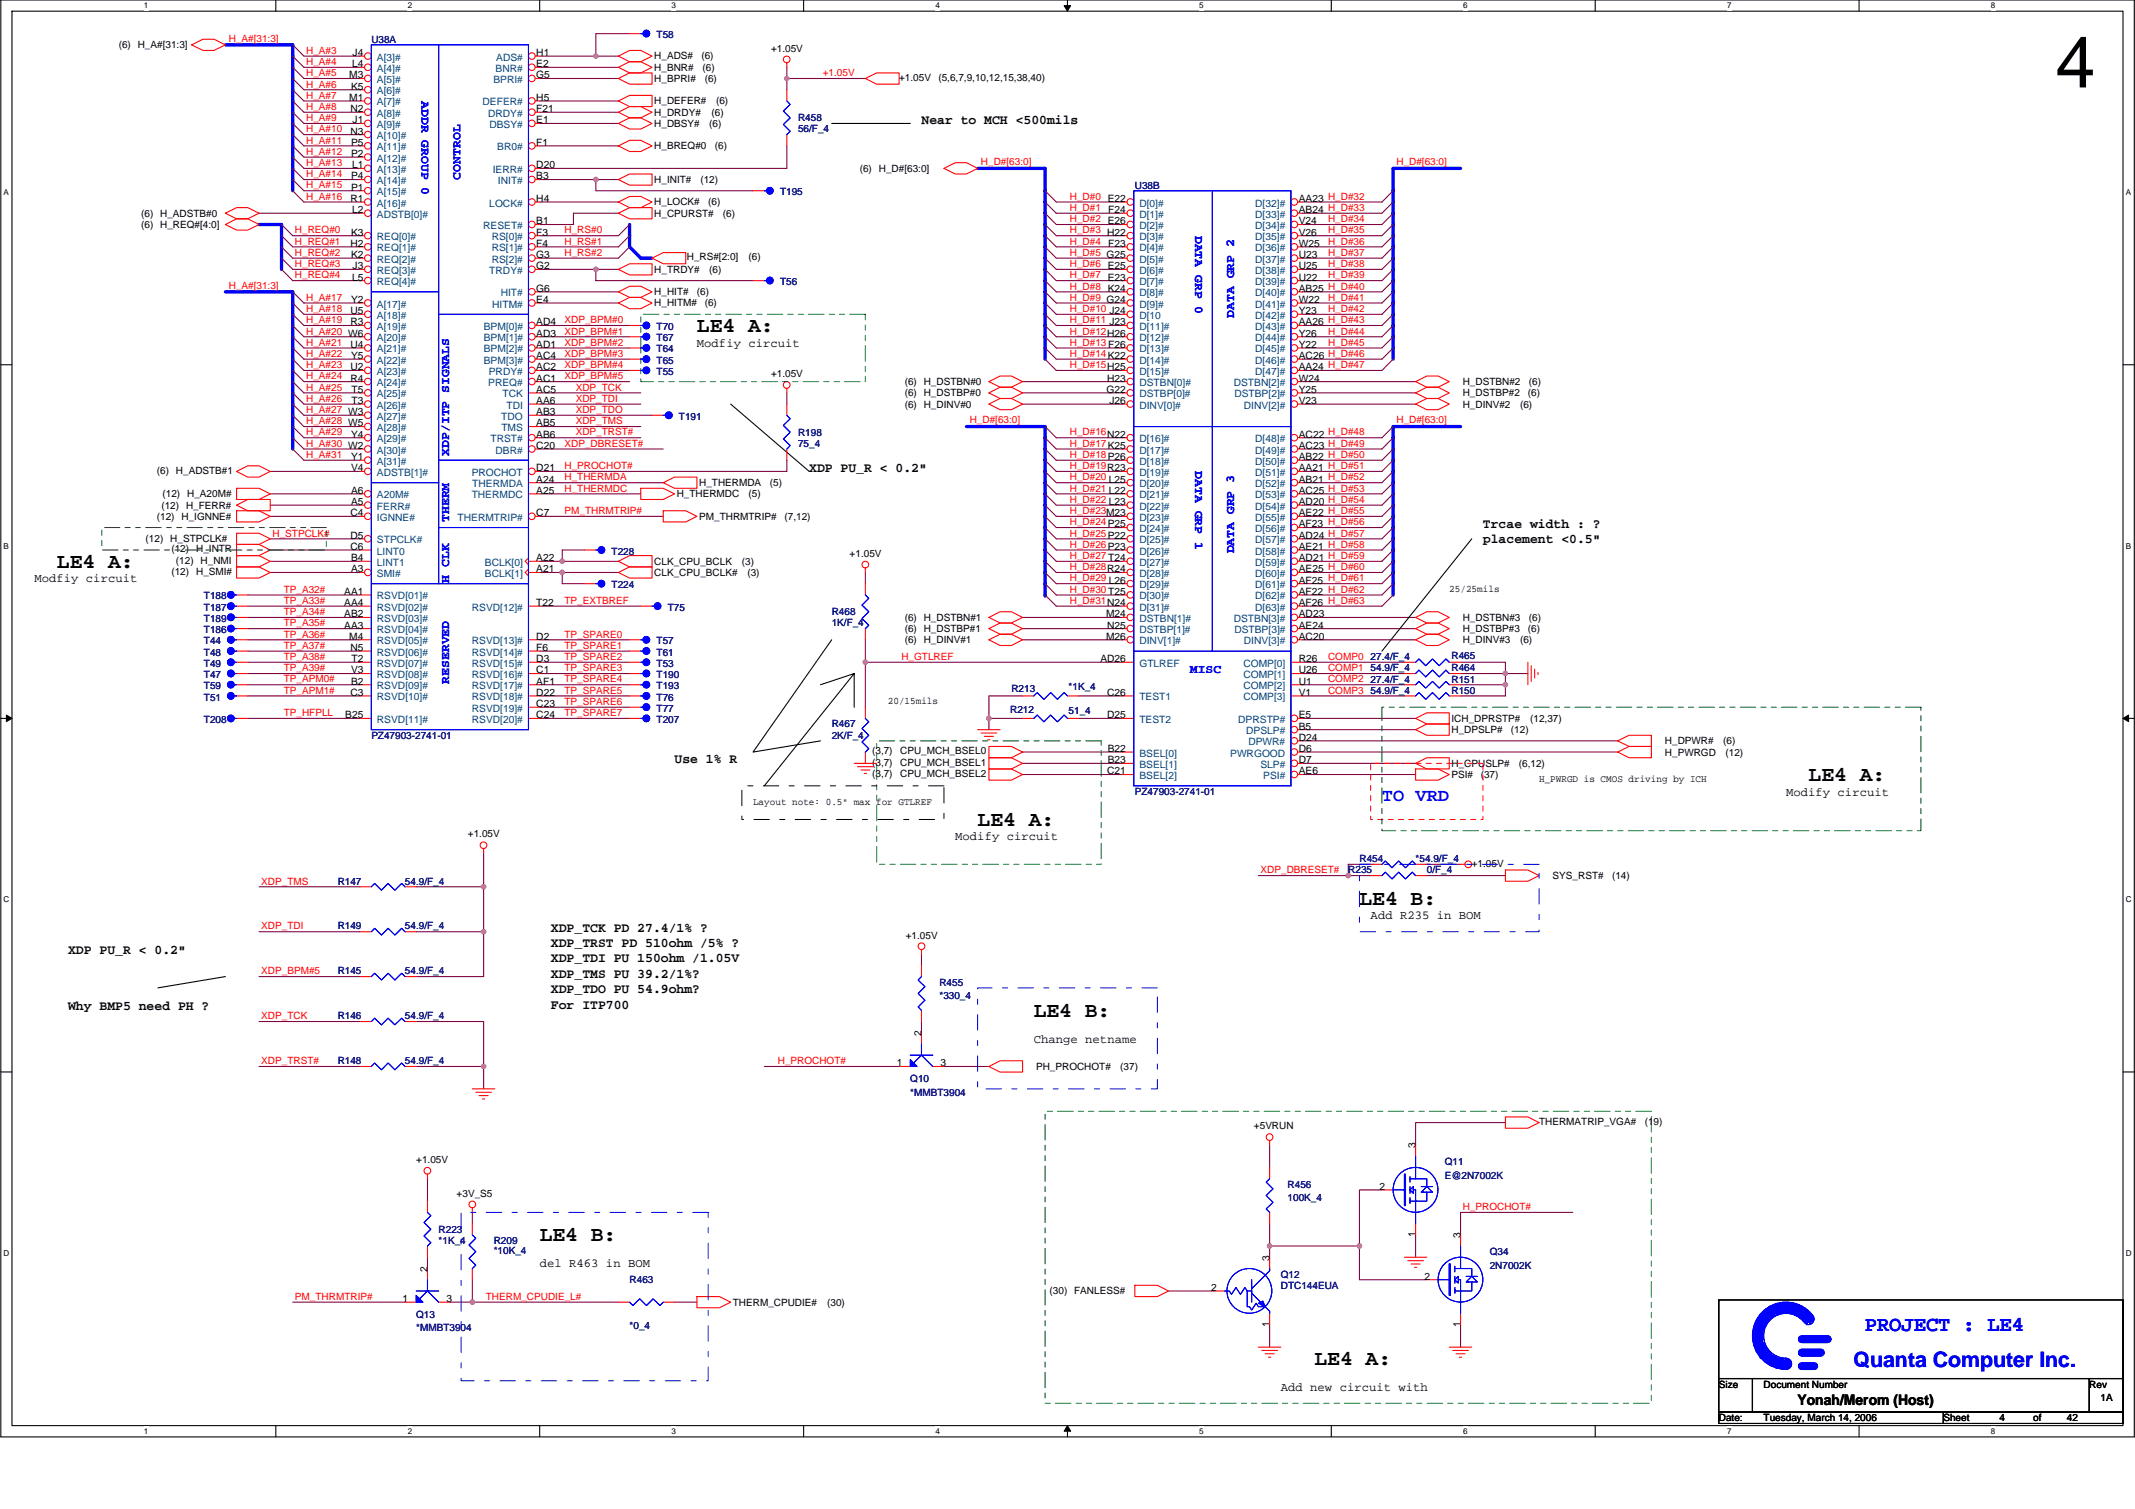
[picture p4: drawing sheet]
<svg xmlns="http://www.w3.org/2000/svg" width="420mm" height="297mm" viewBox="0 0 420 297" stroke-linecap="round" stroke-linejoin="round" font-family="sans-serif">
<defs><g id="words">
<text font-size="14.1" x="404.5" y="17.2">4</text>
<g font-size="4.2">
<text x="137.1" y="65.4">LE4 A:</text>
<text x="11.2" y="111.8">LE4 A:</text>
<text x="355.9" y="153.8">LE4 A:</text>
<text x="192.4" y="162.6">LE4 A:</text>
<text x="267.5" y="178.1">LE4 B:</text>
<text x="203.4" y="200.2">LE4 B:</text>
<text x="106.2" y="244.4">LE4 B:</text>
<text x="258.7" y="268.7">LE4 A:</text>
</g>
<g font-size="4.2" fill="#00f">
<text x="367" y="262">PROJECT : LE4</text>
<text x="364.8" y="269.1">Quanta Computer Inc.</text>
</g>
<text font-size="3.5" fill="#00f" x="272" y="157.7">TO VRD</text>
<text font-size="2.9" x="353.7" y="276.6">Yonah/Merom (Host)</text>
<g font-size="2.6">
<text x="181.3" y="24.3">Near to MCH &lt;500mils</text>
<text x="159.2" y="92.8">XDP PU_R &lt; 0.2&quot;</text>
<text x="291.8" y="103.9">Trcae width : ?</text>
<text x="291.8" y="106.9">placement &lt;0.5&quot;</text>
<text x="132.7" y="150.3">Use 1% R</text>
<text x="108.4" y="183.4">XDP_TCK PD 27.4/1% ?</text>
<text x="13.4" y="187.8">XDP PU_R &lt; 0.2&quot;</text>
<text x="108.4" y="186.4">XDP_TRST PD 510ohm /5% ?</text>
<text x="108.4" y="189.5">XDP_TDI PU 150ohm /1.05V</text>
<text x="108.4" y="192.5">XDP_TMS PU 39.2/1%?</text>
<text x="108.4" y="195.5">XDP_TDO PU 54.9ohm?</text>
<text x="13.4" y="198.9">Why BMP5 need PH ?</text>
<text x="108.4" y="198.5">For ITP700</text>
</g>
<g font-size="2.4" fill="#00f">
<text x="83" y="19.9" transform="rotate(90 83 19.9)">ADDR GROUP 0</text>
<text x="90.6" y="35.3" transform="rotate(-90 90.6 35.3)">CONTROL</text>
<text x="235.2" y="46.4" transform="rotate(90 235.2 46.4)">DATA GRP 0</text>
<text x="242.9" y="62.5" transform="rotate(-90 242.9 62.5)">DATA GRP 2</text>
<text x="88.4" y="89.7" transform="rotate(-90 88.4 89.7)">XDP/ITP SIGNALS</text>
<text x="235.2" y="92.8" transform="rotate(90 235.2 92.8)">DATA GRP 1</text>
<text x="88.4" y="102.7" transform="rotate(-90 88.4 102.7)">THERM</text>
<text x="242.9" y="108.9" transform="rotate(-90 242.9 108.9)">DATA GRP 3</text>
<text x="88.4" y="114.7" transform="rotate(-90 88.4 114.7)">H CLK</text>
<text x="88.4" y="134.6" transform="rotate(-90 88.4 134.6)">RESERVED</text>
<text x="234.2" y="132.4">MISC</text>
</g>
<g font-size="2.4">
<text x="137.1" y="68.2">Modfiy circuit</text>
<text x="6.8" y="114.6">Modfiy circuit</text>
<text x="351.5" y="156.6">Modify circuit</text>
<text x="188" y="165.4">Modify circuit</text>
<text x="269.7" y="180.9">Add R235 in BOM</text>
<text x="203.4" y="205.2">Change netname</text>
<text x="106.2" y="249.4">del R463 in BOM</text>
<text x="252.1" y="273.7">Add new circuit with</text>
</g>
<g font-size="2">
<text x="23.4" y="9.5">(6) H_A#[31:3]</text>
<text x="69.4" y="11">J4</text>
<text x="105.5" y="11">H1</text>
<text x="128.8" y="11.7">H_ADS#</text>
<text x="138" y="11.7">(6)</text>
<text x="151.7" y="10.2">+1.05V</text>
<text x="68.7" y="15.4">M3</text>
<text x="69.1" y="17.7">K5</text>
<text x="69.3" y="13.2">L4</text>
<text x="105.5" y="13.2">E2</text>
<text x="105.5" y="15.4">G5</text>
<text x="128.8" y="16.1">H_BPRI#</text>
<text x="128.8" y="13.9">H_BNR#</text>
<text x="138.3" y="13.9">(6)</text>
<text x="138.7" y="16.1">(6)</text>
<text x="176.9" y="15.9">+1.05V</text>
<text x="184.7" y="15.9">(5,6,7,9,10,12,15,38,40)</text>
<text x="68.7" y="19.9">M1</text>
<text x="68.9" y="22.1">N2</text>
<text x="105.5" y="19.9">H5</text>
<text x="105.5" y="22.1">F21</text>
<text x="128.8" y="22.8">H_DRDY#</text>
<text x="128.8" y="20.6">H_DEFER#</text>
<text x="140" y="22.8">(6)</text>
<text x="140.9" y="20.6">(6)</text>
<text x="68.9" y="26.5">N3</text>
<text x="69.1" y="28.7">P5</text>
<text x="69.4" y="24.3">J1</text>
<text x="105.5" y="24.3">E1</text>
<text x="105.5" y="28.7">F1</text>
<text x="128.8" y="29.4">H_BREQ#0</text>
<text x="128.8" y="25">H_DBSY#</text>
<text x="139.6" y="25">(6)</text>
<text x="140.7" y="29.4">(6)</text>
<text x="69.1" y="30.9">P2</text>
<text x="69.1" y="35.3">P4</text>
<text x="69.3" y="33.1">L1</text>
<text x="105.5" y="35.3">B3</text>
<text x="105.5" y="33.1">D20</text>
<text x="169.2" y="33.8">(6) H_D#[63:0]</text>
<text x="68.9" y="39.8">R1</text>
<text x="69.1" y="37.5">P1</text>
<text x="69.3" y="42">L2</text>
<text x="105.5" y="39.8">H4</text>
<text x="128.8" y="36">H_INIT#</text>
<text x="128.8" y="40.4">H_LOCK#</text>
<text x="137.8" y="36">(12)</text>
<text x="139.4" y="40.4">(6)</text>
<text x="218.1" y="42">F24</text>
<text x="255.6" y="39.8">AA23 H_D#32</text>
<text x="255.6" y="42">AB24 H_D#33</text>
<text x="27.8" y="44.9">(6) H_REQ#[4:0]</text>
<text x="27.8" y="42.7">(6) H_ADSTB#0</text>
<text x="69.1" y="46.4">K3</text>
<text x="105.5" y="46.4">F3</text>
<text x="105.5" y="44.2">B1</text>
<text x="128.8" y="42.7">H_CPURST#</text>
<text x="142.2" y="42.7">(6)</text>
<text x="255.6" y="44.2">V24</text>
<text x="255.6" y="46.4">V26</text>
<text x="68.9" y="48.6">H2</text>
<text x="69.1" y="50.8">K2</text>
<text x="69.4" y="53">J3</text>
<text x="105.5" y="53">G2</text>
<text x="105.5" y="48.6">F4</text>
<text x="105.5" y="50.8">G3</text>
<text x="128.8" y="53.7">H_TRDY#</text>
<text x="135.2" y="51.3">H_RS#[2:0]</text>
<text x="139.6" y="53.7">(6)</text>
<text x="147.3" y="51.3">(6)</text>
<text x="218.1" y="48.6">F23</text>
<text x="255.6" y="48.6">W25</text>
<text x="255.6" y="50.8">U23</text>
<text x="255.6" y="53">U25</text>
<text x="69.1" y="59.6">Y2</text>
<text x="69.3" y="55.2">L5</text>
<text x="105.5" y="57.4">G6</text>
<text x="105.5" y="59.6">E4</text>
<text x="128.8" y="58.1">H_HIT#</text>
<text x="137.1" y="58.1">(6)</text>
<text x="255.6" y="55.2">U22</text>
<text x="255.6" y="57.4">AB25 H_D#40</text>
<text x="255.6" y="59.6">W22</text>
<text x="68.9" y="61.8">U5</text>
<text x="68.9" y="64.1">R3</text>
<text x="105.5" y="64.1">AD4</text>
<text x="128.8" y="60.3">H_HITM#</text>
<text x="138.7" y="60.3">(6)</text>
<text x="255.6" y="61.8">Y23</text>
<text x="255.6" y="64.1">AA26 H_D#43</text>
<text x="68.9" y="68.5">U4</text>
<text x="69.1" y="70.7">Y5</text>
<text x="105.5" y="66.3">AD3</text>
<text x="105.5" y="68.5">AD1</text>
<text x="105.5" y="70.7">AC4</text>
<text x="255.6" y="66.3">Y26</text>
<text x="255.6" y="68.5">Y22</text>
<text x="255.6" y="70.7">AC26 H_D#46</text>
<text x="68.9" y="72.9">U2</text>
<text x="68.9" y="75.1">R4</text>
<text x="69.2" y="77.3">T5</text>
<text x="105.5" y="75.1">AC1</text>
<text x="105.5" y="77.3">AC5</text>
<text x="105.5" y="72.9">AC2</text>
<text x="151.7" y="74.3">+1.05V</text>
<text x="178" y="75.8">(6) H_DSTBN#0</text>
<text x="178" y="78">(6) H_DSTBP#0</text>
<text x="217.8" y="77.3">G22</text>
<text x="217.9" y="75.1">H23</text>
<text x="255.6" y="72.9">AA24 H_D#47</text>
<text x="255.6" y="77.3">Y25</text>
<text x="255.6" y="75.1">W24</text>
<text x="287.9" y="75.8">H_DSTBN#2</text>
<text x="287.9" y="78">H_DSTBP#2</text>
<text x="300.7" y="78">(6)</text>
<text x="300.9" y="75.8">(6)</text>
<text x="69.2" y="79.5">T3</text>
<text x="105.5" y="81.7">AB3</text>
<text x="105.5" y="83.9">AB5</text>
<text x="105.5" y="79.5">AA6</text>
<text x="178" y="80.2">(6) H_DINV#0</text>
<text x="218.3" y="79.5">J26</text>
<text x="255.6" y="79.5">V23</text>
<text x="287.9" y="80.2">H_DINV#2</text>
<text x="299.1" y="80.2">(6)</text>
<text x="69.1" y="86.1">Y4</text>
<text x="105.5" y="86.1">AB6</text>
<text x="105.5" y="88.4">C20</text>
<text x="255.6" y="86.1">AC22 H_D#48</text>
<text x="255.6" y="88.4">AC23 H_D#49</text>
<text x="30.9" y="93.3">(6) H_ADSTB#1</text>
<text x="69.1" y="90.6">Y1</text>
<text x="69.1" y="92.8">V4</text>
<text x="105.5" y="95">A24</text>
<text x="105.5" y="92.8">D21</text>
<text x="137.6" y="95.7">H_THERMDA</text>
<text x="151.5" y="95.7">(5)</text>
<text x="255.6" y="90.6">AB22 H_D#50</text>
<text x="255.6" y="92.8">AA21 H_D#51</text>
<text x="255.6" y="95">AB21 H_D#52</text>
<text x="31.8" y="100.1">(12) H_FERR#</text>
<text x="32" y="97.9">(12) H_A20M#</text>
<text x="68.9" y="101.6">C4</text>
<text x="69.1" y="97.2">A6</text>
<text x="69.1" y="99.4">A5</text>
<text x="105.5" y="97.2">A25</text>
<text x="105.5" y="101.6">C7</text>
<text x="133.2" y="97.9">H_THERMDC</text>
<text x="147.3" y="97.9">(5)</text>
<text x="255.6" y="97.2">AC25 H_D#53</text>
<text x="255.6" y="99.4">AD20 H_D#54</text>
<text x="255.6" y="101.6">AE22 H_D#55</text>
<text x="28.6" y="106.7">(12) H_STPCLK#</text>
<text x="30.9" y="102.3">(12) H_IGNNE#</text>
<text x="68.9" y="106">D5</text>
<text x="137.6" y="102.3">PM_THRMTRIP#</text>
<text x="154.4" y="102.3">(7,12)</text>
<text x="255.6" y="103.8">AF23 H_D#56</text>
<text x="255.6" y="106">AD24 H_D#57</text>
<text x="33.7" y="108.7">(12) H_INTR</text>
<text x="33.7" y="113.1">(12) H_SMI#</text>
<text x="34.6" y="110.9">(12) H_NMI</text>
<text x="68.9" y="108.2">C6</text>
<text x="69.1" y="110.5">B4</text>
<text x="69.1" y="112.7">A3</text>
<text x="105.5" y="110.5">A22</text>
<text x="105.5" y="112.7">A21</text>
<text x="128.8" y="111.1">CLK_CPU_BCLK</text>
<text x="128.8" y="113.4">CLK_CPU_BCLK#</text>
<text x="146" y="111.1">(3)</text>
<text x="147.1" y="113.4">(3)</text>
<text x="167.2" y="109.6">+1.05V</text>
<text x="255.6" y="108.2">AE21 H_D#58</text>
<text x="255.6" y="110.5">AD21 H_D#59</text>
<text x="255.6" y="112.7">AE25 H_D#60</text>
<text x="67.7" y="117.1">AA1</text>
<text x="67.7" y="119.3">AA4</text>
<text x="105.5" y="119.3">T22</text>
<text x="255.6" y="114.9">AF25 H_D#61</text>
<text x="255.6" y="117.1">AF22 H_D#62</text>
<text x="255.6" y="119.3">AF26 H_D#63</text>
<text x="285.2" y="116.5">25/25mils</text>
<text x="67.7" y="121.5">AB2</text>
<text x="67.7" y="123.7">AA3</text>
<text x="68.7" y="125.9">M4</text>
<text x="105.5" y="125.9">D2</text>
<text x="178" y="122.2">(6) H_DSTBN#1</text>
<text x="178" y="124.4">(6) H_DSTBP#1</text>
<text x="217.7" y="121.5">M24</text>
<text x="217.7" y="125.9">M26</text>
<text x="217.9" y="123.7">N25</text>
<text x="255.6" y="123.7">AE24</text>
<text x="255.6" y="121.5">AD23</text>
<text x="255.6" y="125.9">AC20</text>
<text x="287.9" y="122.2">H_DSTBN#3</text>
<text x="287.9" y="124.4">H_DSTBP#3</text>
<text x="300.7" y="124.4">(6)</text>
<text x="300.9" y="122.2">(6)</text>
<text x="68.9" y="128.1">N5</text>
<text x="69.2" y="130.3">T2</text>
<text x="105.5" y="128.1">F6</text>
<text x="105.5" y="130.3">D3</text>
<text x="178" y="126.6">(6) H_DINV#1</text>
<text x="216.5" y="130.3">AD26</text>
<text x="255.6" y="130.3">R26</text>
<text x="287.9" y="126.6">H_DINV#3</text>
<text x="299.1" y="126.6">(6)</text>
<text x="68.9" y="137">C3</text>
<text x="69.1" y="132.6">V3</text>
<text x="69.1" y="134.8">B2</text>
<text x="105.5" y="132.6">C1</text>
<text x="105.5" y="134.8">AF1</text>
<text x="105.5" y="137">D22</text>
<text x="217.9" y="137">C26</text>
<text x="255.6" y="132.6">U26</text>
<text x="255.6" y="134.8">U1</text>
<text x="255.6" y="137">V1</text>
<text x="68" y="141.4">B25</text>
<text x="105.5" y="139.2">C23</text>
<text x="105.5" y="141.4">C24</text>
<text x="174.7" y="138.6">20/15mils</text>
<text x="217.9" y="141.4">D25</text>
<text x="255.6" y="141.4">E5</text>
<text x="255.6" y="143.6">B5</text>
<text x="285.7" y="142.1">ICH_DPRSTP#</text>
<text x="301.1" y="142.1">(12,37)</text>
<text x="171.6" y="148.5">(3,7)</text>
<text x="177.2" y="148.5">CPU_MCH_BSEL0</text>
<text x="218" y="148">B22</text>
<text x="255.6" y="148">D6</text>
<text x="255.6" y="145.8">D24</text>
<text x="285.7" y="144.3">H_DPSLP#</text>
<text x="297.4" y="144.3">(12)</text>
<text x="327.6" y="146.5">H_DPWR#</text>
<text x="327.6" y="148.7">H_PWRGD</text>
<text x="339.1" y="146.5">(6)</text>
<text x="339.6" y="148.7">(12)</text>
<text x="171.6" y="150.7">(3,7)</text>
<text x="171.6" y="152.9">(3,7)</text>
<text x="177.2" y="150.7">CPU_MCH_BSEL1</text>
<text x="177.2" y="152.9">CPU_MCH_BSEL2</text>
<text x="217.9" y="152.4">C21</text>
<text x="218" y="150.2">B23</text>
<text x="255.6" y="152.4">AE6</text>
<text x="255.6" y="150.2">D7</text>
<text x="285.7" y="150.9">H_CPUSLP#</text>
<text x="285.7" y="153.1">PSI#</text>
<text x="291.4" y="153.1">(37)</text>
<text x="298.9" y="150.9">(6,12)</text>
<text x="302.9" y="154">H_PWRGD is CMOS driving by ICH</text>
<text x="148.2" y="158.5">Layout note: 0.5&quot; max for GTLREF</text>
<text x="92.1" y="164.8">+1.05V</text>
<text x="289.6" y="170.6">+1.05V</text>
<text x="305.6" y="173">SYS_RST#</text>
<text x="317.3" y="173">(14)</text>
<text x="178.3" y="184.7">+1.05V</text>
<text x="181.3" y="204" transform="rotate(-90 181.3 204)">2</text>
<text x="176.5" y="209.9">1</text>
<text x="185.1" y="209.9">3</text>
<text x="203.9" y="210.6">PH_PROCHOT#</text>
<text x="220.5" y="210.6">(37)</text>
<text x="302.9" y="221.4">THERMATRIP_VGA#</text>
<text x="323.7" y="221.4">(19)</text>
<text x="246.8" y="222.3">+5VRUN</text>
<text x="278.6" y="226.1" transform="rotate(-90 278.6 226.1)">3</text>
<text x="81.9" y="228.9">+1.05V</text>
<text x="89.9" y="235.6">+3V_S5</text>
<text x="271.5" y="234.2">2</text>
<text x="278.6" y="243.5" transform="rotate(-90 278.6 243.5)">1</text>
<text x="287.4" y="243.7" transform="rotate(-90 287.4 243.7)">3</text>
<text x="84.1" y="250.4" transform="rotate(-90 84.1 250.4)">2</text>
<text x="249.8" y="248.2" transform="rotate(-90 249.8 248.2)">3</text>
<text x="280.3" y="251.9">2</text>
<text x="79.2" y="256.3">1</text>
<text x="87.9" y="256.3">3</text>
<text x="144.2" y="257">THERM_CPUDIE#</text>
<text x="162.8" y="257">(30)</text>
<text x="206.6" y="254.8">(30) FANLESS#</text>
<text x="238.3" y="254.1">2</text>
<text x="249.8" y="261.2" transform="rotate(-90 249.8 261.2)">1</text>
<text x="287.4" y="261.2" transform="rotate(-90 287.4 261.2)">1</text>
<text x="338.3" y="273.1">Size</text>
<text x="347.1" y="273.1">Document Number</text>
<text x="411.2" y="273.1">Rev</text>
<text x="413.4" y="275.8">1A</text>
<text x="338.3" y="279.8">Date:</text>
<text x="347.1" y="279.8">Tuesday, March 14, 2006</text>
<text x="382.4" y="279.8">Sheet</text>
<text x="393.5" y="279.8">4</text>
<text x="400.1" y="279.8">of</text>
<text x="406.7" y="279.8">42</text>
</g>
<g font-size="2" fill="#f00">
<text x="45" y="8.2">H_A#[31:3]</text>
<text x="60.3" y="10.6">H_A#3</text>
<text x="60.3" y="17.2">H_A#6</text>
<text x="60.3" y="12.8">H_A#4</text>
<text x="60.3" y="15">H_A#5</text>
<text x="161.9" y="15">+1.05V</text>
<text x="60.3" y="21.7">H_A#8</text>
<text x="60.3" y="19.4">H_A#7</text>
<text x="60.3" y="23.9">H_A#9</text>
<text x="60.3" y="28.3">H_A#11</text>
<text x="60.3" y="26.1">H_A#10</text>
<text x="60.3" y="32.7">H_A#13</text>
<text x="60.3" y="34.9">H_A#14</text>
<text x="60.3" y="30.5">H_A#12</text>
<text x="193" y="32.5">H_D#[63:0]</text>
<text x="274.8" y="32.5">H_D#[63:0]</text>
<text x="60.3" y="39.3">H_A#16</text>
<text x="60.3" y="37.1">H_A#15</text>
<text x="210.5" y="39.3">H_D#0 E22</text>
<text x="210.5" y="41.5">H_D#1</text>
<text x="58" y="46">H_REQ#0</text>
<text x="111.1" y="46">H_RS#0</text>
<text x="210.5" y="43.8">H_D#2 E26</text>
<text x="210.5" y="46">H_D#3 H22</text>
<text x="261.4" y="43.8">H_D#34</text>
<text x="261.4" y="46">H_D#35</text>
<text x="58" y="50.4">H_REQ#2</text>
<text x="58" y="52.6">H_REQ#3</text>
<text x="58" y="48.2">H_REQ#1</text>
<text x="111.1" y="48.2">H_RS#1</text>
<text x="111.1" y="50.4">H_RS#2</text>
<text x="210.5" y="48.2">H_D#4</text>
<text x="210.5" y="50.4">H_D#5 G25</text>
<text x="210.5" y="52.6">H_D#6 E25</text>
<text x="261.4" y="48.2">H_D#36</text>
<text x="261.4" y="50.4">H_D#37</text>
<text x="261.4" y="52.6">H_D#38</text>
<text x="45" y="56.8">H_A#[31:3]</text>
<text x="58" y="54.8">H_REQ#4</text>
<text x="60.3" y="59.2">H_A#17</text>
<text x="210.5" y="54.8">H_D#7 E23</text>
<text x="210.5" y="57">H_D#8 K24</text>
<text x="210.5" y="59.2">H_D#9 G24</text>
<text x="261.4" y="54.8">H_D#39</text>
<text x="261.4" y="59.2">H_D#41</text>
<text x="60.3" y="65.8">H_A#20 W6</text>
<text x="60.3" y="63.6">H_A#19</text>
<text x="60.3" y="61.4">H_A#18</text>
<text x="111.1" y="63.6">XDP_BPM#0</text>
<text x="111.1" y="65.8">XDP_BPM#1</text>
<text x="210.5" y="61.4">H_D#10 J24</text>
<text x="210.5" y="63.6">H_D#11 J23</text>
<text x="210.5" y="65.8">H_D#12H26</text>
<text x="261.4" y="61.4">H_D#42</text>
<text x="261.4" y="65.8">H_D#44</text>
<text x="60.3" y="68.1">H_A#21</text>
<text x="60.3" y="70.3">H_A#22</text>
<text x="111.1" y="68.1">XDP_BPM#2</text>
<text x="111.1" y="70.3">XDP_BPM#3</text>
<text x="210.5" y="68.1">H_D#13 F26</text>
<text x="210.5" y="70.3">H_D#14K22</text>
<text x="261.4" y="68.1">H_D#45</text>
<text x="60.3" y="74.7">H_A#24</text>
<text x="60.3" y="76.9">H_A#25</text>
<text x="60.3" y="72.5">H_A#23</text>
<text x="111.1" y="72.5">XDP_BPM#4</text>
<text x="111.1" y="74.7">XDP_BPM#5</text>
<text x="113.3" y="76.9">XDP_TCK</text>
<text x="210.5" y="72.5">H_D#15H25</text>
<text x="60.3" y="81.3">H_A#27 W3</text>
<text x="60.3" y="79.1">H_A#26</text>
<text x="60.3" y="83.5">H_A#28 W5</text>
<text x="113.3" y="79.1">XDP_TDI</text>
<text x="113.3" y="83.5">XDP_TMS</text>
<text x="113.3" y="81.3">XDP_TDO</text>
<text x="190.8" y="83.3">H_D#[63:0]</text>
<text x="274.8" y="83.3">H_D#[63:0]</text>
<text x="60.3" y="87.9">H_A#30 W2</text>
<text x="60.3" y="85.7">H_A#29</text>
<text x="111.1" y="87.9">XDP_DBRESET#</text>
<text x="113.3" y="85.7">XDP_TRST#</text>
<text x="210.5" y="85.7">H_D#16N22</text>
<text x="210.5" y="87.9">H_D#17K25</text>
<text x="60.3" y="90.1">H_A#31</text>
<text x="111.1" y="94.6">H_THERMDA</text>
<text x="111.1" y="92.4">H_PROCHOT#</text>
<text x="210.5" y="90.1">H_D#18P26</text>
<text x="210.5" y="92.4">H_D#19R23</text>
<text x="210.5" y="94.6">H_D#20 L25</text>
<text x="111.1" y="101.2">PM_THRMTRIP#</text>
<text x="111.1" y="96.8">H_THERMDC</text>
<text x="210.5" y="96.8">H_D#21 L22</text>
<text x="210.5" y="99">H_D#22 L23</text>
<text x="210.5" y="101.2">H_D#23M23</text>
<text x="53.6" y="105.6">H_STPCLK#</text>
<text x="210.5" y="103.4">H_D#24P25</text>
<text x="210.5" y="105.6">H_D#25P22</text>
<text x="210.5" y="107.8">H_D#26P23</text>
<text x="210.5" y="110">H_D#27 T24</text>
<text x="210.5" y="112.2">H_D#28R24</text>
<text x="55.8" y="116.7">TP_A32#</text>
<text x="55.8" y="118.9">TP_A33#</text>
<text x="111.1" y="118.9">TP_EXTBREF</text>
<text x="210.5" y="114.4">H_D#29 L26</text>
<text x="210.5" y="116.7">H_D#30 T25</text>
<text x="210.5" y="118.9">H_D#31N24</text>
<text x="55.8" y="125.5">TP_A36#</text>
<text x="55.8" y="123.3">TP_A35#</text>
<text x="55.8" y="121.1">TP_A34#</text>
<text x="111.1" y="125.5">TP_SPARE0</text>
<text x="55.8" y="129.9">TP_A38#</text>
<text x="55.8" y="127.7">TP_A37#</text>
<text x="111.1" y="129.9">TP_SPARE2</text>
<text x="111.1" y="127.7">TP_SPARE1</text>
<text x="177.4" y="129.9">H_GTLREF</text>
<text x="261.4" y="129.9">COMP0</text>
<text x="55.8" y="132.1">TP_A39#</text>
<text x="55.8" y="136.5">TP_APM1#</text>
<text x="55.8" y="134.3">TP_APM0#</text>
<text x="111.1" y="136.5">TP_SPARE5</text>
<text x="111.1" y="134.3">TP_SPARE4</text>
<text x="111.1" y="132.1">TP_SPARE3</text>
<text x="261.4" y="132.1">COMP1</text>
<text x="261.4" y="134.3">COMP2</text>
<text x="261.4" y="136.5">COMP3</text>
<text x="55.8" y="141">TP_HFPLL</text>
<text x="111.1" y="141">TP_SPARE7</text>
<text x="111.1" y="138.8">TP_SPARE6</text>
<text x="248.1" y="171.9">XDP_DBRESET#</text>
<text x="51.4" y="174.1">XDP_TMS</text>
<text x="51.4" y="183">XDP_TDI</text>
<text x="51.4" y="191.8">XDP_BPM#5</text>
<text x="51.4" y="200.6">XDP_TCK</text>
<text x="51.4" y="209.5">XDP_TRST#</text>
<text x="153.1" y="209.5">H_PROCHOT#</text>
<text x="287.9" y="238.2">H_PROCHOT#</text>
<text x="58" y="255.9">PM_THRMTRIP#</text>
<text x="95.6" y="255.9">THERM_CPUDIE_L#</text>
</g>
<g font-size="2" fill="#000080">
<text x="73.1" y="8.4">U38A</text>
<text x="129.2" y="7.5">T58</text>
<text x="157" y="23.9">R458</text>
<text x="157" y="26.1">56/F_4</text>
<text x="153.5" y="38.5">T195</text>
<text x="223.3" y="37.1">U38B</text>
<text x="153.5" y="56.1">T56</text>
<text x="129.2" y="65">T70</text>
<text x="129.2" y="69.4">T64</text>
<text x="129.2" y="71.6">T65</text>
<text x="129.2" y="67.2">T67</text>
<text x="129.2" y="73.8">T55</text>
<text x="133.6" y="82.7">T191</text>
<text x="157" y="85.7">R198</text>
<text x="157" y="87.9">75_4</text>
<text x="120.4" y="109.2">T228</text>
<text x="40.1" y="118">T188</text>
<text x="120.4" y="115.8">T224</text>
<text x="40.1" y="120.2">T187</text>
<text x="40.1" y="124.6">T186</text>
<text x="40.1" y="122.4">T189</text>
<text x="131.4" y="120.2">T75</text>
<text x="163.7" y="121.1">R468</text>
<text x="163.7" y="123.3">1K/F_4</text>
<text x="40.1" y="131.3">T49</text>
<text x="40.1" y="129.1">T48</text>
<text x="40.1" y="126.9">T44</text>
<text x="129.2" y="131.3">T53</text>
<text x="129.2" y="126.9">T57</text>
<text x="129.2" y="129.1">T61</text>
<text x="269.7" y="129.9">27.4/F_4</text>
<text x="285.7" y="129.7">R465</text>
<text x="40.1" y="135.7">T59</text>
<text x="40.1" y="137.9">T51</text>
<text x="40.1" y="133.5">T47</text>
<text x="129.2" y="137.9">T76</text>
<text x="129.2" y="135.7">T193</text>
<text x="129.2" y="133.5">T190</text>
<text x="199" y="136.1">R213</text>
<text x="210.3" y="135.9">*1K_4</text>
<text x="269.7" y="134.4">27.4/F_4</text>
<text x="269.7" y="136.6">54.9/F_4</text>
<text x="269.7" y="132.1">54.9/F_4</text>
<text x="285.7" y="134.4">R151</text>
<text x="285.7" y="136.6">R150</text>
<text x="285.7" y="132.1">R464</text>
<text x="40.1" y="142.3">T208</text>
<text x="129.2" y="140.1">T77</text>
<text x="129.2" y="142.3">T207</text>
<text x="163.7" y="143.2">R467</text>
<text x="198.8" y="140.3">R212</text>
<text x="210.3" y="140.5">51_4</text>
<text x="73.1" y="145.4">PZ47903-2741-01</text>
<text x="163.7" y="145.4">2K/F_4</text>
<text x="223.3" y="156.5">PZ47903-2741-01</text>
<text x="265.3" y="171.9">R235</text>
<text x="267.5" y="169.7">R454</text>
<text x="278.6" y="169.7">*54.9/F_4</text>
<text x="280.8" y="171.9">0/F_4</text>
<text x="66.5" y="174.1">R147</text>
<text x="79.7" y="174.1">54.9/F_4</text>
<text x="66.5" y="183">R149</text>
<text x="79.7" y="183">54.9/F_4</text>
<text x="66.5" y="191.8">R145</text>
<text x="79.7" y="191.8">54.9/F_4</text>
<text x="184.9" y="194">R455</text>
<text x="184.9" y="196.7">*330_4</text>
<text x="66.5" y="200.7">R146</text>
<text x="79.7" y="200.7">54.9/F_4</text>
<text x="66.5" y="209.5">R148</text>
<text x="79.7" y="209.5">54.9/F_4</text>
<text x="179.1" y="213">Q10</text>
<text x="179.1" y="215.7">*MMBT3904</text>
<text x="253.4" y="233.8">R456</text>
<text x="284.3" y="229.4">Q11</text>
<text x="284.3" y="232">E@2N7002K</text>
<text x="253.4" y="236.5">100K_4</text>
<text x="86.3" y="242.6">R223</text>
<text x="86.3" y="244.9">*1K_4</text>
<text x="97.2" y="244.9">R209</text>
<text x="97.2" y="246.8">*10K_4</text>
<text x="252.1" y="251.5">Q12</text>
<text x="293.2" y="247.1">Q34</text>
<text x="293.2" y="249.7">2N7002K</text>
<text x="123.9" y="252.6">R463</text>
<text x="252.1" y="253.7">DTC144EUA</text>
<text x="81.9" y="259.4">Q13</text>
<text x="81.9" y="262.1">*MMBT3904</text>
<text x="123.9" y="261.6">*0_4</text>
</g>
<g font-size="2" fill="#004080">
<text x="74.2" y="11.9">A[3]#</text>
<text x="97.7" y="11.9">ADS#</text>
<text x="74.2" y="14.1">A[4]#</text>
<text x="74.2" y="16.3">A[5]#</text>
<text x="97.1" y="16.3">BPRI#</text>
<text x="97.5" y="14.1">BNR#</text>
<text x="74.2" y="18.6">A[6]#</text>
<text x="74.2" y="20.8">A[7]#</text>
<text x="74.2" y="23">A[8]#</text>
<text x="95" y="20.8">DEFER#</text>
<text x="96.1" y="23">DRDY#</text>
<text x="74.2" y="25.2">A[9]#</text>
<text x="74.2" y="27.4">A[10]#</text>
<text x="74.2" y="29.6">A[11]#</text>
<text x="96.3" y="25.2">DBSY#</text>
<text x="97.9" y="29.6">BR0#</text>
<text x="74.2" y="31.8">A[12]#</text>
<text x="74.2" y="34">A[13]#</text>
<text x="97" y="34">IERR#</text>
<text x="74.2" y="36.2">A[14]#</text>
<text x="74.2" y="38.4">A[15]#</text>
<text x="74.2" y="40.7">A[16]#</text>
<text x="96.3" y="40.7">LOCK#</text>
<text x="98" y="36.2">INIT#</text>
<text x="224.2" y="40.7">D[0]#</text>
<text x="247" y="40.7">D[32]#</text>
<text x="74.2" y="42.9">ADSTB[0]#</text>
<text x="74.2" y="47.3">REQ[0]#</text>
<text x="95.1" y="45.1">RESET#</text>
<text x="96.8" y="47.3">RS[0]#</text>
<text x="224.2" y="42.9">D[1]#</text>
<text x="224.2" y="45.1">D[2]#</text>
<text x="224.2" y="47.3">D[3]#</text>
<text x="247" y="42.9">D[33]#</text>
<text x="247" y="45.1">D[34]#</text>
<text x="247" y="47.3">D[35]#</text>
<text x="74.2" y="49.5">REQ[1]#</text>
<text x="74.2" y="51.7">REQ[2]#</text>
<text x="74.2" y="53.9">REQ[3]#</text>
<text x="96.3" y="53.9">TRDY#</text>
<text x="96.8" y="49.5">RS[1]#</text>
<text x="96.8" y="51.7">RS[2]#</text>
<text x="224.2" y="49.5">D[4]#</text>
<text x="224.2" y="51.7">D[5]#</text>
<text x="224.2" y="53.9">D[6]#</text>
<text x="247" y="49.5">D[36]#</text>
<text x="247" y="51.7">D[37]#</text>
<text x="247" y="53.9">D[38]#</text>
<text x="74.2" y="56.1">REQ[4]#</text>
<text x="98.5" y="58.3">HIT#</text>
<text x="224.2" y="56.1">D[7]#</text>
<text x="224.2" y="58.3">D[8]#</text>
<text x="247" y="56.1">D[39]#</text>
<text x="247" y="58.3">D[40]#</text>
<text x="74.2" y="60.5">A[17]#</text>
<text x="74.2" y="62.8">A[18]#</text>
<text x="74.2" y="65">A[19]#</text>
<text x="95.2" y="65">BPM[0]#</text>
<text x="96.9" y="60.5">HITM#</text>
<text x="224.2" y="60.5">D[9]#</text>
<text x="224.2" y="62.8">D[10</text>
<text x="224.2" y="65">D[11]#</text>
<text x="247" y="60.5">D[41]#</text>
<text x="247" y="62.8">D[42]#</text>
<text x="247" y="65">D[43]#</text>
<text x="74.2" y="67.2">A[20]#</text>
<text x="74.2" y="69.4">A[21]#</text>
<text x="74.2" y="71.6">A[22]#</text>
<text x="95.2" y="67.2">BPM[1]#</text>
<text x="95.2" y="69.4">BPM[2]#</text>
<text x="95.2" y="71.6">BPM[3]#</text>
<text x="224.2" y="67.2">D[12]#</text>
<text x="224.2" y="69.4">D[13]#</text>
<text x="224.2" y="71.6">D[14]#</text>
<text x="247" y="67.2">D[44]#</text>
<text x="247" y="69.4">D[45]#</text>
<text x="247" y="71.6">D[46]#</text>
<text x="74.2" y="73.8">A[23]#</text>
<text x="74.2" y="76">A[24]#</text>
<text x="96.1" y="76">PREQ#</text>
<text x="96.2" y="73.8">PRDY#</text>
<text x="224.2" y="73.8">D[15]#</text>
<text x="224.2" y="76">DSTBN[0]#</text>
<text x="242.8" y="76">DSTBN[2]#</text>
<text x="247" y="73.8">D[47]#</text>
<text x="74.2" y="78.2">A[25]#</text>
<text x="74.2" y="80.4">A[26]#</text>
<text x="74.2" y="82.6">A[27]#</text>
<text x="98.6" y="82.6">TDO</text>
<text x="98.9" y="78.2">TCK</text>
<text x="99.7" y="80.4">TDI</text>
<text x="224.2" y="78.2">DSTBP[0]#</text>
<text x="224.2" y="80.4">DINV[0]#</text>
<text x="242.9" y="78.2">DSTBP[2]#</text>
<text x="244.8" y="80.4">DINV[2]#</text>
<text x="74.2" y="84.9">A[28]#</text>
<text x="74.2" y="87.1">A[29]#</text>
<text x="74.2" y="89.3">A[30]#</text>
<text x="96.5" y="87.1">TRST#</text>
<text x="97.5" y="89.3">DBR#</text>
<text x="98.7" y="84.9">TMS</text>
<text x="224.2" y="87.1">D[16]#</text>
<text x="224.2" y="89.3">D[17]#</text>
<text x="247" y="87.1">D[48]#</text>
<text x="247" y="89.3">D[49]#</text>
<text x="74.2" y="91.5">A[31]#</text>
<text x="74.2" y="93.7">ADSTB[1]#</text>
<text x="92.8" y="93.7">PROCHOT</text>
<text x="93" y="95.9">THERMDA</text>
<text x="224.2" y="91.5">D[18]#</text>
<text x="224.2" y="93.7">D[19]#</text>
<text x="224.2" y="95.9">D[20]#</text>
<text x="247" y="91.5">D[50]#</text>
<text x="247" y="93.7">D[51]#</text>
<text x="247" y="95.9">D[52]#</text>
<text x="74.2" y="98.1">A20M#</text>
<text x="74.2" y="100.3">FERR#</text>
<text x="92.8" y="98.1">THERMDC</text>
<text x="224.2" y="98.1">D[21]#</text>
<text x="224.2" y="100.3">D[22]#</text>
<text x="247" y="98.1">D[53]#</text>
<text x="247" y="100.3">D[54]#</text>
<text x="74.2" y="102.5">IGNNE#</text>
<text x="74.2" y="107">STPCLK#</text>
<text x="90.1" y="102.5">THERMTRIP#</text>
<text x="224.2" y="102.5">D[23]#</text>
<text x="224.2" y="104.7">D[24]#</text>
<text x="224.2" y="107">D[25]#</text>
<text x="247" y="102.5">D[55]#</text>
<text x="247" y="104.7">D[56]#</text>
<text x="247" y="107">D[57]#</text>
<text x="74.2" y="109.2">LINT0</text>
<text x="74.2" y="111.4">LINT1</text>
<text x="74.2" y="113.6">SMI#</text>
<text x="95.4" y="111.4">BCLK[0]</text>
<text x="95.4" y="113.6">BCLK[1]</text>
<text x="224.2" y="109.2">D[26]#</text>
<text x="224.2" y="111.4">D[27]#</text>
<text x="224.2" y="113.6">D[28]#</text>
<text x="247" y="109.2">D[58]#</text>
<text x="247" y="111.4">D[59]#</text>
<text x="247" y="113.6">D[60]#</text>
<text x="74.2" y="118">RSVD[01]#</text>
<text x="224.2" y="115.8">D[29]#</text>
<text x="224.2" y="118">D[30]#</text>
<text x="247" y="115.8">D[61]#</text>
<text x="247" y="118">D[62]#</text>
<text x="74.2" y="120.2">RSVD[02]#</text>
<text x="74.2" y="122.4">RSVD[03]#</text>
<text x="74.2" y="124.6">RSVD[04]#</text>
<text x="92.8" y="120.2">RSVD[12]#</text>
<text x="224.2" y="120.2">D[31]#</text>
<text x="224.2" y="122.4">DSTBN[1]#</text>
<text x="224.2" y="124.6">DSTBP[1]#</text>
<text x="242.8" y="122.4">DSTBN[3]#</text>
<text x="242.9" y="124.6">DSTBP[3]#</text>
<text x="247" y="120.2">D[63]#</text>
<text x="74.2" y="126.8">RSVD[05]#</text>
<text x="74.2" y="129.1">RSVD[06]#</text>
<text x="74.2" y="131.3">RSVD[07]#</text>
<text x="92.8" y="126.8">RSVD[13]#</text>
<text x="92.8" y="129.1">RSVD[14]#</text>
<text x="92.8" y="131.3">RSVD[15]#</text>
<text x="224.2" y="126.8">DINV[1]#</text>
<text x="224.2" y="131.3">GTLREF</text>
<text x="244.7" y="131.3">COMP[0]</text>
<text x="244.8" y="126.8">DINV[3]#</text>
<text x="74.2" y="133.5">RSVD[08]#</text>
<text x="74.2" y="135.7">RSVD[09]#</text>
<text x="74.2" y="137.9">RSVD[10]#</text>
<text x="92.8" y="133.5">RSVD[16]#</text>
<text x="92.8" y="135.7">RSVD[17]#</text>
<text x="92.8" y="137.9">RSVD[18]#</text>
<text x="224.2" y="137.9">TEST1</text>
<text x="244.7" y="133.5">COMP[1]</text>
<text x="244.7" y="135.7">COMP[2]</text>
<text x="244.7" y="137.9">COMP[3]</text>
<text x="74.2" y="142.3">RSVD[11]#</text>
<text x="92.8" y="140.1">RSVD[19]#</text>
<text x="92.8" y="142.3">RSVD[20]#</text>
<text x="224.2" y="142.3">TEST2</text>
<text x="243.7" y="142.3">DPRSTP#</text>
<text x="224.2" y="148.9">BSEL[0]</text>
<text x="242.1" y="148.9">PWRGOOD</text>
<text x="245.2" y="144.5">DPSLP#</text>
<text x="245.7" y="146.7">DPWR#</text>
<text x="224.2" y="151.2">BSEL[1]</text>
<text x="224.2" y="153.4">BSEL[2]</text>
<text x="248" y="151.2">SLP#</text>
<text x="248.6" y="153.4">PSI#</text>
</g>
<g font-size="1.6">
<text x="28.3" y="1.7">1</text>
<text x="80.2" y="1.7">2</text>
<text x="132.2" y="1.7">3</text>
<text x="184.1" y="1.7">4</text>
<text x="236" y="1.7">5</text>
<text x="287.9" y="1.7">6</text>
<text x="339.9" y="1.7">7</text>
<text x="391.8" y="1.7">8</text>
<text x=".7" y="38.4">A</text>
<text x="418.3" y="38.4">A</text>
<text x=".7" y="108">B</text>
<text x="418.3" y="108">B</text>
<text x=".7" y="177.7">C</text>
<text x="418.3" y="177.7">C</text>
<text x=".7" y="247.2">D</text>
<text x="418.3" y="247.2">D</text>
<text x="28.3" y="282.3">1</text>
<text x="80.2" y="282.3">2</text>
<text x="132.2" y="282.3">3</text>
<text x="184.1" y="282.3">4</text>
<text x="236" y="282.3">5</text>
<text x="287.9" y="282.3">6</text>
<text x="339.9" y="282.3">7</text>
<text x="391.8" y="282.3">8</text>
</g>
</g></defs>
<path d="M.2 0h419.8v282.9h-419.8zM2.4 2.2h415.4v278.4h-415.4z" fill="none" stroke="#000" stroke-width=".21"/>
<g fill="#fff">
<path d="M28.3 .2h.9v1.8h-.9z"/>
<path d="M28.3 280.8h.9v1.8h-.9z"/>
</g>
<path d="M54.3 0v2.2M54.3 280.6v2.2" fill="none" stroke="#000" stroke-width=".21"/>
<g fill="#fff">
<path d="M80.2 .2h.9v1.8h-.9z"/>
<path d="M80.2 280.8h.9v1.8h-.9z"/>
</g>
<path d="M106.2 0v2.2M106.2 280.6v2.2" fill="none" stroke="#000" stroke-width=".21"/>
<g fill="#fff">
<path d="M132.2 .2h.8v1.8h-.8z"/>
<path d="M132.2 280.8h.8v1.8h-.8z"/>
</g>
<path d="M158.1 0v2.2M158.1 280.6v2.2" fill="none" stroke="#000" stroke-width=".21"/>
<g fill="#fff">
<path d="M184.1 .2h.9v1.8h-.9z"/>
<path d="M184.1 280.8h.9v1.8h-.9z"/>
</g>
<path d="M210.1 0v2.2M210.1 280.6v2.2" fill="none" stroke="#000" stroke-width=".21"/>
<path d="M209.4 1.1h1.3l-.6 1.1zM210.1 280.6l.6 1.1h-1.3z" fill="#000" stroke="#000" stroke-width=".2"/>
<g fill="#fff">
<path d="M236 .2h.9v1.8h-.9z"/>
<path d="M236 280.8h.9v1.8h-.9z"/>
</g>
<path d="M262 0v2.2M262 280.6v2.2" fill="none" stroke="#000" stroke-width=".21"/>
<g fill="#fff">
<path d="M287.9 .2h.9v1.8h-.9z"/>
<path d="M287.9 280.8h.9v1.8h-.9z"/>
</g>
<path d="M313.9 0v2.2M313.9 280.6v2.2" fill="none" stroke="#000" stroke-width=".21"/>
<g fill="#fff">
<path d="M339.9 .2h.9v1.8h-.9z"/>
<path d="M339.9 280.8h.9v1.8h-.9z"/>
</g>
<path d="M365.9 0v2.2M365.9 280.6v2.2" fill="none" stroke="#000" stroke-width=".21"/>
<g fill="#fff">
<path d="M391.8 .2h.9v1.8h-.9z"/>
<path d="M391.8 280.8h.9v1.8h-.9z"/>
<path d="M.7 37h1.1v1.8h-1.1z"/>
<path d="M418.3 37h1.1v1.8h-1.1z"/>
<path d="M.7 106.6h1.1v1.8h-1.1z"/>
<path d="M418.3 106.6h1.1v1.8h-1.1z"/>
</g>
<path d="M.2 71.8h2.2M417.8 71.8h2.2" fill="none" stroke="#000" stroke-width=".21"/>
<g fill="#fff">
<path d="M.7 176.2h1.2v1.8h-1.2z"/>
<path d="M418.3 176.2h1.2v1.8h-1.2z"/>
</g>
<path d="M.2 141.4h2.2M417.8 141.4h2.2" fill="none" stroke="#000" stroke-width=".21"/>
<path d="M1.3 140.8l1.1 .6-1.1 .6zM417.8 141.4l1.1-.6v1.2z" fill="#000" stroke="#000" stroke-width=".2"/>
<g fill="#fff">
<path d="M.7 245.8h1.2v1.8h-1.2z"/>
<path d="M418.3 245.8h1.2v1.8h-1.2z"/>
</g>
<g fill="none" stroke="#000" stroke-width=".21">
<path d="M163.7 24.3h15.4M143.8 79.5l15.4 13.3M289.6 106.1l-17.6 22.1M161.5 134.8l6.6-2.2-17.7 22.1M163.7 125.9l-15.5 22.1 13.3-2.2M168.1 132.6v6.6M44.4 192.2l-13.3 2.3M.2 211h2.2M417.8 211h2.2M338.3 255.9h79.5v15.5h-79.5zM338.3 271.4h6.6v6.6h-6.6zM338.3 278h44.1v2.2h-44.1z"/>
<path d="M344.9 271.4h66.3v6.6h-66.3zM382.4 278h35.4v2.2h-35.4zM411.2 271.4h6.6v6.6h-6.6z"/>
</g>
<g fill="none" stroke="#800040" stroke-width=".21">
<path d="M57.6 13.3l2.2 2.2h11.1M57.6 8.8l2.2 2.2h11.1M57.6 19.9l2.2 2.2h11.1M57.6 15.5l2.2 2.2h11.1M57.6 11l2.2 2.3h11.1M57.6 17.7l2.2 2.2h11.1M106.2 15.5h15.5M106.2 11h15.5M106.2 13.3h15.5M106.2 19.9h15.5M123.9 6.6h-6.6v4.4M154.8 13.3v4.4"/>
<path d="M154.8 15.5h15.5M57.6 37.5l2.2 2.3h11.1M57.6 30.9l2.2 2.2h11.1M57.6 33.1l2.2 2.2h11.1M57.6 26.5l2.2 2.2h11.1M57.6 28.7l2.2 2.2h11.1M57.6 24.3l2.2 2.2h11.1M57.6 22.1l2.2 2.2h11.1M57.6 35.3l2.2 2.2h11.1M106.2 39.8h15.5M106.2 22.1h15.5M106.2 35.3h15.5"/>
<path d="M106.2 28.7h15.5M106.2 24.3h15.5M117.3 35.3v2.2h30.9M154.8 28.7v4.4h-48.6M205.7 37.5l2.2 2.3h13M205.7 39.8l2.2 2.2h13M274.2 37.5l-2.2 2.3h-15.7M274.2 39.8l-2.2 2.2h-15.7M51 42h19.9M55.4 44.2l2.2 2.2h13.3M55.4 46.4l2.2 2.2h13.3M55.4 48.6l2.2 2.2h13.3"/>
<path d="M55.4 50.8l2.2 2.2h13.3M55.4 53l2.2 2.2h13.3M57.6 57.4l2.2 2.2h11.1M57.6 59.6l2.2 2.3h11.1M106.2 53h15.5M106.2 57.4h15.5M106.2 59.6h15.5M117.3 53v2.2h30.9M121.7 42h-8.9v2.2h-6.6M123.9 44.2l-2.2 2.2h-15.5M123.9 46.4l-2.2 2.2h-15.5M123.9 48.6l-2.2 2.2h-15.5"/>
<path d="M205.7 42l2.2 2.2h13M205.7 44.2l2.2 2.2h13M205.7 46.4l2.2 2.2h13M205.7 48.6l2.2 2.2h13M205.7 50.8l2.2 2.2h13M205.7 53l2.2 2.2h13M205.7 55.2l2.2 2.2h13M205.7 57.4l2.2 2.2h13M205.7 59.6l2.2 2.3h13M274.2 42l-2.2 2.2h-15.7M274.2 44.2l-2.2 2.2h-15.7M274.2 46.4l-2.2 2.2h-15.7"/>
<path d="M274.2 48.6l-2.2 2.2h-15.7M274.2 50.8l-2.2 2.2h-15.7M274.2 53l-2.2 2.2h-15.7M274.2 55.2l-2.2 2.2h-15.7M274.2 57.4l-2.2 2.2h-15.7M274.2 59.6l-2.2 2.3h-15.7M57.6 75.1l2.2 2.2h11.1M57.6 77.3l2.2 2.2h11.1M57.6 61.9l2.2 2.2h11.1M57.6 64.1l2.2 2.2h11.1M57.6 66.3l2.2 2.2h11.1M57.6 68.5l2.2 2.2h11.1"/>
<path d="M57.6 70.7l2.2 2.2h11.1M57.6 72.9l2.2 2.2h11.1M57.6 79.5l2.2 2.2h11.1M106.2 77.3h19.9M106.2 79.5h19.9M106.2 64.1h17.7M106.2 66.3h17.7M106.2 68.5h17.7M106.2 70.7h17.7M106.2 72.9h17.7M106.2 75.1h17.7M154.8 77.3v2.2"/>
<path d="M201.2 77.3h19.7M201.2 79.5h19.7M201.2 75.1h19.7M205.7 61.9l2.2 2.2h13M205.7 64.1l2.2 2.2h13M205.7 66.3l2.2 2.2h13M205.7 68.5l2.2 2.2h13M205.7 70.7l2.2 2.2h13M256.3 77.3h22.3M256.3 79.5h22.3M256.3 75.1h22.3M274.2 61.9l-2.2 2.2h-15.7"/>
<path d="M274.2 64.1l-2.2 2.2h-15.7M274.2 66.3l-2.2 2.2h-15.7M274.2 68.5l-2.2 2.2h-15.7M274.2 70.7l-2.2 2.2h-15.7M53.2 92.8h17.7M53.2 97.2h17.7M53.2 99.4h17.7M57.6 88.4l2.2 2.2h11.1M57.6 84l2.2 2.2h11.1M57.6 86.2l2.2 2.2h11.1M57.6 81.7l2.2 2.3h11.1M106.2 95h24.3"/>
<path d="M106.2 97.2h19.9M106.2 86.2h19.9M106.2 88.4h24.3M106.2 81.7h22.1M106.2 84h19.9M154.8 90.6v2.2h-48.6M205.7 88.4l2.2 2.2h13M205.7 90.6l2.2 2.2h13M205.7 92.8l2.2 2.2h13M205.7 95l2.2 2.2h13M205.7 84l2.2 2.2h13M205.7 97.2l2.2 2.2h13"/>
<path d="M205.7 99.4l2.2 2.2h13M205.7 86.2l2.2 2.2h13M274.2 88.4l-2.2 2.2h-15.7M274.2 90.6l-2.2 2.2h-15.7M274.2 92.8l-2.2 2.2h-15.7M274.2 95l-2.2 2.2h-15.7M274.2 84l-2.2 2.2h-15.7M274.2 97.2l-2.2 2.2h-15.7M274.2 99.4l-2.2 2.2h-15.7M274.2 86.2l-2.2 2.2h-15.7M48.8 117.1h22.1M48.8 119.3h22.1"/>
<path d="M53.2 106.1h17.7M53.2 108.3h17.7M53.2 110.5h17.7M53.2 112.7h17.7M53.2 101.6h17.7M106.2 110.5h15.5M106.2 112.7h15.5M106.2 119.3h19.9M106.2 101.6h24.3M110.6 112.7v2.2h4.5M115.1 108.3h-4.5v2.2M170.3 112.7v2.2"/>
<path d="M205.7 101.6l2.2 2.2h13M205.7 103.8l2.2 2.3h13M205.7 106.1l2.2 2.2h13M205.7 108.3l2.2 2.2h13M205.7 110.5l2.2 2.2h13M205.7 112.7l2.2 2.2h13M205.7 114.9l2.2 2.2h13M205.7 117.1l2.2 2.2h13M274.2 101.6l-2.2 2.2h-15.7M274.2 103.8l-2.2 2.3h-15.7M274.2 106.1l-2.2 2.2h-15.7M274.2 108.3l-2.2 2.2h-15.7"/>
<path d="M274.2 110.5l-2.2 2.2h-15.7M274.2 112.7l-2.2 2.2h-15.7M274.2 114.9l-2.2 2.2h-15.7M274.2 117.1l-2.2 2.2h-15.7M48.8 130.4h22.1M48.8 137h22.1M48.8 132.6h22.1M48.8 134.8h22.1M48.8 121.5h22.1M48.8 123.7h22.1M48.8 125.9h22.1M48.8 128.2h22.1"/>
<path d="M106.2 130.4h17.7M106.2 137h17.7M106.2 132.6h17.7M106.2 134.8h17.7M106.2 125.9h17.7M106.2 139.2h17.7M106.2 128.2h17.7M170.3 125.9v13.3M170.3 130.4h50.6M201.2 137h-6.6v6.6M201.2 121.5h19.7M201.2 123.7h19.7"/>
<path d="M201.2 125.9h19.7M212.3 137h8.6M256.3 130.4h20.1M256.3 137h20.1M256.3 132.6h20.1M256.3 134.8h20.1M256.3 121.5h22.3M256.3 123.7h22.3M256.3 125.9h22.3M287.4 130.4h8.9v6.6h-8.9M287.4 132.6h13.3M287.4 134.8h8.9"/>
<path d="M48.8 141.4h22.1M106.2 141.4h17.7M194.6 141.4h6.6M201.2 152.5h19.7M201.2 150.3h19.7M201.2 148h19.7M212.3 141.4h8.6M256.3 141.4h22.3M256.3 145.8h62.1M256.3 152.5h22.3M256.3 150.3h22.3M256.3 148h62.1"/>
<path d="M256.3 143.6h22.3M51 174.6h19.9M81.9 174.6h13.3M95.2 167.9v24.3h-13.3M247.6 172.4h22.1M269.7 170.1h-4.4v2.3M280.8 170.1h6.6M280.8 172.4h15.5M51 183.4h19.9M51 192.2h19.9M81.9 183.4h13.3M181.3 187.8v2.2"/>
<path d="M51 201.1h19.9M51 209.9h19.9M81.9 201.1h13.3v13.2M81.9 209.9h13.3M150.4 209.9h26.5M181.3 201.1v2.2M185.8 209.9h8.8M84.1 232v4.4M93 238.7v2.2M249.9 225.4v4.4M272 234.2h-4.5v11.1M296.3 221h-17.7v4.4"/>
<path d="M309.5 238.7h-22.1v4.4M57.6 256.3h22.1M84.1 247.5v2.2M88.6 256.3h33.1M93 251.9v4.4M132.7 256.3h4.4M230 254.1h8.8M249.9 240.9v6.6M249.9 245.3h17.6M267.5 245.3v6.6h13.3M278.6 243.1v4.4M249.9 260.8v4.4"/>
<path d="M287.4 260.8v4.4"/>
</g>
<g fill="#f0f" stroke="#f0f" stroke-width=".21">
<circle cx="95.2" cy="183.4" r=".43"/>
<circle cx="170.3" cy="130.4" r=".43"/>
<circle cx="194.6" cy="141.4" r=".43"/>
<circle cx="95.2" cy="209.9" r=".43"/>
<circle cx="154.8" cy="15.5" r=".43"/>
<circle cx="296.3" cy="132.6" r=".43"/>
<circle cx="95.2" cy="174.5" r=".43"/>
<circle cx="249.8" cy="245.3" r=".43"/>
<circle cx="267.5" cy="245.3" r=".43"/>
<circle cx="117.3" cy="35.3" r=".43"/>
<circle cx="110.6" cy="110.5" r=".43"/>
<circle cx="265.3" cy="172.3" r=".43"/>
<circle cx="117.3" cy="53" r=".43"/>
<circle cx="117.3" cy="11" r=".43"/>
<circle cx="110.6" cy="112.7" r=".43"/>
<circle cx="296.2" cy="134.8" r=".43"/>
<circle cx="92.9" cy="256.3" r=".43"/>
</g>
<path d="M44.4 8.8h13.2v28.7M192.4 33.1h13.3v37.6M287.4 33.1h-13.2v37.6M44.4 57.4h13.2v31M51 44.2h4.4v8.8M123.9 44.2v4.4l2.2 2.2h2.2M190.2 84h15.5v33.3M287.4 84h-13.2v33.1" fill="none" stroke="#00f" stroke-width=".66"/>
<g fill="none" stroke="#f00" stroke-width=".21">
<path d="M37.7 8.8l2.2-1.1h2.2l2.3 1.1-2.3 1.1h-2.2zM121.7 11l2.2-1.1h2.2l2.2 1.1-2.2 1.1h-2.2zM121.7 15.5l2.2-1.1h4.4v2.2h-4.4zM121.7 13.3l2.2-1.2h2.2l2.2 1.2-2.2 1.1h-2.2zM121.7 19.9l2.2-1.1h4.4v2.2h-4.4zM154.8 12.4v.9M170.3 15.5l2.2-1.1h4.4v2.2h-4.4zM121.7 35.3l2.2-1.1h4.4v2.2h-4.4zM121.7 22.1l2.2-1.1h2.2l2.2 1.1-2.2 1.1h-2.2zM121.7 39.8l2.2-1.1h2.2l2.2 1.1-2.2 1.1h-2.2zM121.7 28.7l2.2-1.1h2.2l2.2 1.1-2.2 1.1h-2.2zM121.7 24.3l2.2-1.1h2.2l2.2 1.1-2.2 1.1h-2.2z"/>
<path d="M185.8 33.1l2.2-1.1h2.2l2.2 1.1-2.2 1.1h-2.2zM44.4 44.2l2.2-1.1h2.2l2.2 1.1-2.2 1.1h-2.2zM44.4 42l2.2-1.1h2.2l2.2 1.1-2.2 1.1h-2.2zM121.7 53l2.2-1.1h4.4v2.2h-4.4zM121.7 42l2.2-1.1h4.4v2.2h-4.4zM121.7 59.6l2.2-1.1h2.2l2.2 1.1-2.2 1.2h-2.2zM121.7 57.4l2.2-1.1h2.2l2.2 1.1-2.2 1.1h-2.2zM128.3 50.8l2.2-1.1h4.4v2.2h-4.4zM154.8 76.5v.8M194.6 75.1l2.2-1.1h2.2l2.2 1.1-2.2 1.1h-2.2zM194.6 77.3l2.2-1.1h2.2l2.2 1.1-2.2 1.1h-2.2zM194.6 79.5l2.2-1.1h2.2l2.2 1.1-2.2 1.1h-2.2z"/>
<path d="M278.6 75.1l2.2-1.1h2.2l2.2 1.1-2.2 1.1h-2.2zM278.6 77.3l2.2-1.1h2.2l2.2 1.1-2.2 1.1h-2.2zM278.6 79.5l2.2-1.1h2.2l2.2 1.1-2.2 1.1h-2.2zM46.6 96.1h4.4l2.2 1.1-2.2 1.1h-4.4zM46.6 92.8l2.2-1.1h2.2l2.2 1.1-2.2 1.1h-2.2zM46.6 99.4l2.2-1.1h4.4v2.2h-4.4zM126.1 96.1h4.4l2.2 1.1-2.2 1.1h-4.4zM128.3 81.7h2.2M130.5 95l2.2-1.1h4.4v2.2h-4.4zM46.6 105h4.4l2.2 1.1-2.2 1.1h-4.4zM46.6 107.2h4.4l2.2 1.1-2.2 1.1h-4.4zM46.6 111.6h4.4l2.2 1.1-2.2 1.1h-4.4z"/>
<path d="M46.6 109.4h4.4l2.2 1.1-2.2 1.1h-4.4zM46.6 100.5h4.4l2.2 1.1-2.2 1.1h-4.4zM121.7 110.5l2.2-1.1h4.4v2.2h-4.4zM121.7 112.7l2.2-1.1h4.4v2.2h-4.4zM130.5 100.5h4.4l2.2 1.1-2.2 1.1h-4.4zM170.3 111.8v.9M46.6 130.4h2.2M46.6 137h2.2M46.6 128.2h2.2M46.6 134.8h2.2M46.6 125.9h2.2M123.9 130.4h2.2"/>
<path d="M123.9 137h2.2M123.9 134.8h2.2M194.6 125.9l2.2-1.1h2.2l2.2 1.1-2.2 1.2h-2.2zM194.6 121.5l2.2-1.1h2.2l2.2 1.1-2.2 1.1h-2.2zM194.6 123.7l2.2-1.1h2.2l2.2 1.1-2.2 1.1h-2.2zM276.4 134.8h2.2M278.6 121.5l2.2-1.1h2.2l2.2 1.1-2.2 1.1h-2.2zM278.6 123.7l2.2-1.1h2.2l2.2 1.1-2.2 1.1h-2.2zM278.6 125.9l2.2-1.1h2.2l2.2 1.1-2.2 1.2h-2.2zM285.2 134.8h2.2M300.7 130.4v4.4M301.3 131v3.1"/>
<path d="M302 131.7v1.8M302.7 132.4v.4M46.6 141.4h2.2M168.1 150.3h4.4M168.8 150.9h3M169.4 151.6h1.8M170.1 152.3h.4M192.4 143.6h4.4M193.1 144.3h3.1M193.7 144.9h1.8M194.4 145.6h.4M194.6 146.9h4.4l2.2 1.1-2.2 1.2h-4.4z"/>
<path d="M194.6 149.2h4.4l2.2 1.1-2.2 1.1h-4.4zM194.6 151.4h4.4l2.2 1.1-2.2 1.1h-4.4zM201.2 141.4h2.2M210.1 141.4h2.2M278.6 141.4l2.2-1.1h4.4v2.2h-4.4zM278.6 143.6l2.2-1.1h4.4v2.2h-4.4zM278.6 150.3l2.2-1.1h4.4v2.2h-4.4zM278.6 151.4h4.4l2.2 1.1-2.2 1.1h-4.4zM318.4 145.8l2.2-1.1h4.4v2.2h-4.4zM318.4 148l2.2-1.1h4.4v2.3h-4.4zM95.2 167v.9M269.7 170.1h2.3"/>
<path d="M278.6 170.1h2.2M287.4 170.1h.9M296.3 171.3h4.4l2.2 1.1-2.2 1.1h-4.4zM181.3 186.9v.9M93 214.3h4.4M93.6 215h3.1M94.3 215.7h1.8M94.9 216.3h.5M176.9 209.9h2.2M181.3 203.3v2.2M183.6 209.9h2.2M194.6 209.9l2.2-1.1h4.4v2.2h-4.4z"/>
<path d="M296.3 219.9h4.4l2.2 1.1-2.2 1.1h-4.4zM84.1 231.1v.9M93 237.8v.9M249.9 224.5v.9M249.9 229.8v2.2M249.9 238.7v2.2M272 234.2h2.2M278.6 225.4v2.2M79.7 256.3h2.2M84.1 249.7v2.2M86.3 256.3h2.3M137.1 255.2h4.5l2.2 1.1-2.2 1.1h-4.5z"/>
<path d="M223.3 253h4.5l2.2 1.1-2.2 1.1h-4.5zM276.4 247.5h4.4M277 248.2h3.1M277.7 248.8h1.8M278.4 249.5h.4M278.6 240.9v2.2M247.6 265.2h4.5M248.3 265.8h3.1M249 266.5h1.8M249.6 267.2h.5M285.2 265.2h4.4M285.9 265.8h3.1"/>
<path d="M286.5 266.5h1.8M287.2 267.2h.4"/>
<circle cx="154.8" cy="11.7" r=".65"/>
<circle cx="154.8" cy="75.8" r=".66"/>
<circle cx="170.3" cy="111.1" r=".65"/>
<circle cx="95.2" cy="166.4" r=".65"/>
<circle cx="289" cy="170.1" r=".66"/>
<circle cx="181.3" cy="186.3" r=".66"/>
<circle cx="84.1" cy="230.5" r=".66"/>
<circle cx="92.9" cy="237.1" r=".66"/>
<circle cx="249.8" cy="223.8" r=".66"/>
</g>
<path d="M146 154.7h39.8v6.6h-39.8z" fill="none" stroke="#000" stroke-width=".2" stroke-dasharray="3 2 1 2"/>
<path d="M269.7 150.3h22.1v11h-22.1z" fill="none" stroke="#f00" stroke-width=".2" stroke-dasharray="1 1 1 1 1 1 1 1"/>
<path d="M126.1 61.9h44.2v13.2h-44.2zM20 103.8h44.2v4.5h-44.2zM272 139.2h106v24.3h-106zM172.5 145.8h44.2v24.3h-44.2zM205.7 218.8h119.3v57.4h-119.3z" fill="none" stroke="#008000" stroke-width=".2" stroke-dasharray="3 1 1 1 1 1"/>
<path d="M267.5 170.1h35.4v13.3h-35.4zM192.4 194.5h35.4v19.8h-35.4zM90.8 238.7h48.6v33.1h-48.6z" fill="none" stroke="#00f" stroke-width=".2" stroke-dasharray="3 2 1 2"/>
<g fill="none" stroke="#00f" stroke-width=".21">
<path d="M130.5 81.7h.5M46.1 130.4h.5M46.1 137h.5M46.1 128.2h.5M46.1 134.8h.5M46.1 125.9h.5M126.1 130.4h.4M126.1 137h.4M126.1 134.8h.4M278.6 134.8l.6-.7 1.4 1.3 1.3-1.3 1.3 1.3 1.4-1.3 .6 .7M46.1 141.4h.5M203.4 141.4l.7-.6 1.3 1.3 1.4-1.3 1.3 1.3 1.3-1.3 .7 .6"/>
<path d="M272 170.1l.6-.6 1.3 1.3 1.4-1.3 1.3 1.3 1.3-1.3 .7 .6M179.1 207.7h4.5M179.8 209.3l1.5-1.6 2.3 2.2M181.3 205.5v2.2M249.9 232l-.7 .7 1.3 1.3-1.3 1.3 1.3 1.4-1.3 1.3 .7 .7M274.2 234.2h2.2M276.4 231.1h.2v6.2h-.2zM277.5 232h1.1M277.5 231.6v1.1M277.5 233.6v1.3M277.5 235.8v1.1M278.1 233.6v1.3l-.6-.7z"/>
<path d="M278.1 234.2h.5v6.7M278.6 232h2.2v1.6M278.6 227.6v4.4M279.7 233.6h2.2M280.8 233.6l1.1 1.1h-2M280.8 233.6l-1.1 1.1h.4M280.8 234.7v1.7h-3.3M81.9 254.1h4.4M82.6 255.7l1.5-1.6 2.2 2.2M84.1 251.9v2.2"/>
<circle cx="131.6" cy="81.7" r=".66"/>
<circle cx="45.4" cy="130.4" r=".66"/>
<circle cx="45.4" cy="137" r=".66"/>
<circle cx="45.4" cy="128.1" r=".66"/>
<circle cx="45.4" cy="125.9" r=".66"/>
<circle cx="45.4" cy="134.8" r=".65"/>
<circle cx="127.2" cy="130.4" r=".66"/>
<circle cx="127.2" cy="137" r=".66"/>
<circle cx="127.2" cy="134.8" r=".65"/>
<circle cx="45.4" cy="141.4" r=".66"/>
<circle cx="278.6" cy="234.2" r="4.4"/>
</g>
<g fill="#00f" stroke="#00f" stroke-width=".21">
<path d="M179.1 208.6l1.4 1.3h-1.4z" fill-rule="evenodd"/>
<path d="M179.1 208.6l1.4 1.3h-1.4z" fill-rule="evenodd"/>
<path d="M81.9 255l1.3 1.3h-1.3z" fill-rule="evenodd"/>
<path d="M81.9 255l1.3 1.3h-1.3z" fill-rule="evenodd"/>
<circle cx="45.4" cy="130.4" r=".43"/>
<circle cx="45.4" cy="141.4" r=".43"/>
<circle cx="127.2" cy="130.4" r=".43"/>
<circle cx="127.2" cy="137" r=".43"/>
<circle cx="45.4" cy="128.2" r=".43"/>
<circle cx="131.6" cy="81.7" r=".43"/>
<circle cx="45.4" cy="134.8" r=".43"/>
<circle cx="45.4" cy="125.9" r=".43"/>
<circle cx="45.4" cy="137" r=".43"/>
<circle cx="127.2" cy="134.8" r=".43"/>
</g>
<circle cx="222.5" cy="39.8" r=".65" fill="#fff" stroke="#f00" stroke-width=".21"/>
<path d="M220.9 39.8h.9" fill="none" stroke="#f00" stroke-width=".21"/>
<circle cx="222.5" cy="42" r=".65" fill="#fff" stroke="#f00" stroke-width=".21"/>
<path d="M220.9 42h.9" fill="none" stroke="#f00" stroke-width=".21"/>
<circle cx="222.5" cy="44.2" r=".65" fill="#fff" stroke="#f00" stroke-width=".21"/>
<path d="M220.9 44.2h.9" fill="none" stroke="#f00" stroke-width=".21"/>
<circle cx="222.5" cy="46.4" r=".65" fill="#fff" stroke="#f00" stroke-width=".21"/>
<path d="M220.9 46.4h.9" fill="none" stroke="#f00" stroke-width=".21"/>
<circle cx="222.5" cy="48.6" r=".65" fill="#fff" stroke="#f00" stroke-width=".21"/>
<path d="M220.9 48.6h.9" fill="none" stroke="#f00" stroke-width=".21"/>
<circle cx="222.5" cy="50.8" r=".65" fill="#fff" stroke="#f00" stroke-width=".21"/>
<path d="M220.9 50.8h.9" fill="none" stroke="#f00" stroke-width=".21"/>
<circle cx="222.5" cy="53" r=".65" fill="#fff" stroke="#f00" stroke-width=".21"/>
<path d="M220.9 53h.9" fill="none" stroke="#f00" stroke-width=".21"/>
<circle cx="222.5" cy="55.2" r=".65" fill="#fff" stroke="#f00" stroke-width=".21"/>
<path d="M220.9 55.2h.9" fill="none" stroke="#f00" stroke-width=".21"/>
<circle cx="222.5" cy="57.4" r=".65" fill="#fff" stroke="#f00" stroke-width=".21"/>
<path d="M220.9 57.4h.9" fill="none" stroke="#f00" stroke-width=".21"/>
<circle cx="222.5" cy="59.6" r=".65" fill="#fff" stroke="#f00" stroke-width=".21"/>
<path d="M220.9 59.6h.9" fill="none" stroke="#f00" stroke-width=".21"/>
<circle cx="222.5" cy="61.9" r=".65" fill="#fff" stroke="#f00" stroke-width=".21"/>
<path d="M220.9 61.9h.9" fill="none" stroke="#f00" stroke-width=".21"/>
<circle cx="222.5" cy="64.1" r=".65" fill="#fff" stroke="#f00" stroke-width=".21"/>
<path d="M220.9 64.1h.9" fill="none" stroke="#f00" stroke-width=".21"/>
<circle cx="222.5" cy="66.3" r=".65" fill="#fff" stroke="#f00" stroke-width=".21"/>
<path d="M220.9 66.3h.9" fill="none" stroke="#f00" stroke-width=".21"/>
<circle cx="222.5" cy="68.5" r=".65" fill="#fff" stroke="#f00" stroke-width=".21"/>
<path d="M220.9 68.5h.9" fill="none" stroke="#f00" stroke-width=".21"/>
<circle cx="222.5" cy="70.7" r=".65" fill="#fff" stroke="#f00" stroke-width=".21"/>
<path d="M220.9 70.7h.9" fill="none" stroke="#f00" stroke-width=".21"/>
<circle cx="222.5" cy="72.9" r=".65" fill="#fff" stroke="#f00" stroke-width=".21"/>
<path d="M220.9 72.9h.9" fill="none" stroke="#f00" stroke-width=".21"/>
<circle cx="222.5" cy="75.1" r=".65" fill="#fff" stroke="#f00" stroke-width=".21"/>
<path d="M220.9 75.1h.9" fill="none" stroke="#f00" stroke-width=".21"/>
<circle cx="222.5" cy="77.3" r=".65" fill="#fff" stroke="#f00" stroke-width=".21"/>
<path d="M220.9 77.3h.9" fill="none" stroke="#f00" stroke-width=".21"/>
<circle cx="222.5" cy="79.5" r=".65" fill="#fff" stroke="#f00" stroke-width=".21"/>
<path d="M220.9 79.5h.9" fill="none" stroke="#f00" stroke-width=".21"/>
<circle cx="222.5" cy="86.2" r=".65" fill="#fff" stroke="#f00" stroke-width=".21"/>
<path d="M220.9 86.2h.9" fill="none" stroke="#f00" stroke-width=".21"/>
<circle cx="222.5" cy="88.4" r=".65" fill="#fff" stroke="#f00" stroke-width=".21"/>
<path d="M220.9 88.4h.9" fill="none" stroke="#f00" stroke-width=".21"/>
<circle cx="222.5" cy="90.6" r=".65" fill="#fff" stroke="#f00" stroke-width=".21"/>
<path d="M220.9 90.6h.9" fill="none" stroke="#f00" stroke-width=".21"/>
<circle cx="222.5" cy="92.8" r=".65" fill="#fff" stroke="#f00" stroke-width=".21"/>
<path d="M220.9 92.8h.9" fill="none" stroke="#f00" stroke-width=".21"/>
<circle cx="222.5" cy="95" r=".65" fill="#fff" stroke="#f00" stroke-width=".21"/>
<path d="M220.9 95h.9" fill="none" stroke="#f00" stroke-width=".21"/>
<circle cx="222.5" cy="97.2" r=".65" fill="#fff" stroke="#f00" stroke-width=".21"/>
<path d="M220.9 97.2h.9" fill="none" stroke="#f00" stroke-width=".21"/>
<circle cx="222.5" cy="99.4" r=".65" fill="#fff" stroke="#f00" stroke-width=".21"/>
<path d="M220.9 99.4h.9" fill="none" stroke="#f00" stroke-width=".21"/>
<circle cx="222.5" cy="101.6" r=".65" fill="#fff" stroke="#f00" stroke-width=".21"/>
<path d="M220.9 101.6h.9" fill="none" stroke="#f00" stroke-width=".21"/>
<circle cx="222.5" cy="103.8" r=".65" fill="#fff" stroke="#f00" stroke-width=".21"/>
<path d="M220.9 103.8h.9" fill="none" stroke="#f00" stroke-width=".21"/>
<circle cx="222.5" cy="106.1" r=".65" fill="#fff" stroke="#f00" stroke-width=".21"/>
<path d="M220.9 106.1h.9" fill="none" stroke="#f00" stroke-width=".21"/>
<circle cx="222.5" cy="108.3" r=".65" fill="#fff" stroke="#f00" stroke-width=".21"/>
<path d="M220.9 108.3h.9" fill="none" stroke="#f00" stroke-width=".21"/>
<circle cx="222.5" cy="110.5" r=".65" fill="#fff" stroke="#f00" stroke-width=".21"/>
<path d="M220.9 110.5h.9" fill="none" stroke="#f00" stroke-width=".21"/>
<circle cx="222.5" cy="112.7" r=".65" fill="#fff" stroke="#f00" stroke-width=".21"/>
<path d="M220.9 112.7h.9" fill="none" stroke="#f00" stroke-width=".21"/>
<circle cx="222.5" cy="114.9" r=".65" fill="#fff" stroke="#f00" stroke-width=".21"/>
<path d="M220.9 114.9h.9" fill="none" stroke="#f00" stroke-width=".21"/>
<circle cx="222.5" cy="117.1" r=".65" fill="#fff" stroke="#f00" stroke-width=".21"/>
<path d="M220.9 117.1h.9" fill="none" stroke="#f00" stroke-width=".21"/>
<circle cx="222.5" cy="119.3" r=".65" fill="#fff" stroke="#f00" stroke-width=".21"/>
<path d="M220.9 119.3h.9" fill="none" stroke="#f00" stroke-width=".21"/>
<circle cx="222.5" cy="121.5" r=".65" fill="#fff" stroke="#f00" stroke-width=".21"/>
<path d="M220.9 121.5h.9" fill="none" stroke="#f00" stroke-width=".21"/>
<circle cx="222.5" cy="123.7" r=".65" fill="#fff" stroke="#f00" stroke-width=".21"/>
<path d="M220.9 123.7h.9" fill="none" stroke="#f00" stroke-width=".21"/>
<circle cx="222.5" cy="125.9" r=".65" fill="#fff" stroke="#f00" stroke-width=".21"/>
<path d="M220.9 125.9h.9M220.9 130.4h2.2M220.9 137h2.2M254.1 130.4h2.2M254.1 137h2.2M254.1 132.6h2.2M254.1 134.8h2.2M220.9 141.4h2.2M220.9 148h2.2M220.9 150.3h2.2M220.9 152.5h2.2" fill="none" stroke="#f00" stroke-width=".21"/>
<circle cx="254.7" cy="141.4" r=".65" fill="#fff" stroke="#f00" stroke-width=".21"/>
<path d="M255.4 141.4h.9" fill="none" stroke="#f00" stroke-width=".21"/>
<circle cx="254.7" cy="143.6" r=".65" fill="#fff" stroke="#f00" stroke-width=".21"/>
<path d="M255.4 143.6h.9" fill="none" stroke="#f00" stroke-width=".21"/>
<circle cx="254.7" cy="145.8" r=".65" fill="#fff" stroke="#f00" stroke-width=".21"/>
<path d="M255.4 145.8h.9" fill="none" stroke="#f00" stroke-width=".21"/>
<circle cx="254.7" cy="148" r=".65" fill="#fff" stroke="#f00" stroke-width=".21"/>
<path d="M255.4 148h.9" fill="none" stroke="#f00" stroke-width=".21"/>
<circle cx="254.7" cy="150.3" r=".65" fill="#fff" stroke="#f00" stroke-width=".21"/>
<path d="M255.4 150.3h.9" fill="none" stroke="#f00" stroke-width=".21"/>
<circle cx="254.7" cy="152.5" r=".65" fill="#fff" stroke="#f00" stroke-width=".21"/>
<path d="M255.4 152.5h.9" fill="none" stroke="#f00" stroke-width=".21"/>
<circle cx="254.7" cy="86.2" r=".65" fill="#fff" stroke="#f00" stroke-width=".21"/>
<path d="M255.4 86.2h.9" fill="none" stroke="#f00" stroke-width=".21"/>
<circle cx="254.7" cy="88.4" r=".65" fill="#fff" stroke="#f00" stroke-width=".21"/>
<path d="M255.4 88.4h.9" fill="none" stroke="#f00" stroke-width=".21"/>
<circle cx="254.7" cy="90.6" r=".65" fill="#fff" stroke="#f00" stroke-width=".21"/>
<path d="M255.4 90.6h.9" fill="none" stroke="#f00" stroke-width=".21"/>
<circle cx="254.7" cy="92.8" r=".65" fill="#fff" stroke="#f00" stroke-width=".21"/>
<path d="M255.4 92.8h.9" fill="none" stroke="#f00" stroke-width=".21"/>
<circle cx="254.7" cy="95" r=".65" fill="#fff" stroke="#f00" stroke-width=".21"/>
<path d="M255.4 95h.9" fill="none" stroke="#f00" stroke-width=".21"/>
<circle cx="254.7" cy="97.2" r=".65" fill="#fff" stroke="#f00" stroke-width=".21"/>
<path d="M255.4 97.2h.9" fill="none" stroke="#f00" stroke-width=".21"/>
<circle cx="254.7" cy="99.4" r=".65" fill="#fff" stroke="#f00" stroke-width=".21"/>
<path d="M255.4 99.4h.9" fill="none" stroke="#f00" stroke-width=".21"/>
<circle cx="254.7" cy="101.6" r=".65" fill="#fff" stroke="#f00" stroke-width=".21"/>
<path d="M255.4 101.6h.9" fill="none" stroke="#f00" stroke-width=".21"/>
<circle cx="254.7" cy="103.8" r=".65" fill="#fff" stroke="#f00" stroke-width=".21"/>
<path d="M255.4 103.8h.9" fill="none" stroke="#f00" stroke-width=".21"/>
<circle cx="254.7" cy="106.1" r=".65" fill="#fff" stroke="#f00" stroke-width=".21"/>
<path d="M255.4 106.1h.9" fill="none" stroke="#f00" stroke-width=".21"/>
<circle cx="254.7" cy="108.3" r=".65" fill="#fff" stroke="#f00" stroke-width=".21"/>
<path d="M255.4 108.3h.9" fill="none" stroke="#f00" stroke-width=".21"/>
<circle cx="254.7" cy="110.5" r=".65" fill="#fff" stroke="#f00" stroke-width=".21"/>
<path d="M255.4 110.5h.9" fill="none" stroke="#f00" stroke-width=".21"/>
<circle cx="254.7" cy="112.7" r=".65" fill="#fff" stroke="#f00" stroke-width=".21"/>
<path d="M255.4 112.7h.9" fill="none" stroke="#f00" stroke-width=".21"/>
<circle cx="254.7" cy="114.9" r=".65" fill="#fff" stroke="#f00" stroke-width=".21"/>
<path d="M255.4 114.9h.9" fill="none" stroke="#f00" stroke-width=".21"/>
<circle cx="254.7" cy="117.1" r=".65" fill="#fff" stroke="#f00" stroke-width=".21"/>
<path d="M255.4 117.1h.9" fill="none" stroke="#f00" stroke-width=".21"/>
<circle cx="254.7" cy="119.3" r=".65" fill="#fff" stroke="#f00" stroke-width=".21"/>
<path d="M255.4 119.3h.9" fill="none" stroke="#f00" stroke-width=".21"/>
<circle cx="254.7" cy="121.5" r=".65" fill="#fff" stroke="#f00" stroke-width=".21"/>
<path d="M255.4 121.5h.9" fill="none" stroke="#f00" stroke-width=".21"/>
<circle cx="254.7" cy="123.7" r=".65" fill="#fff" stroke="#f00" stroke-width=".21"/>
<path d="M255.4 123.7h.9" fill="none" stroke="#f00" stroke-width=".21"/>
<circle cx="254.7" cy="125.9" r=".65" fill="#fff" stroke="#f00" stroke-width=".21"/>
<path d="M255.4 125.9h.9" fill="none" stroke="#f00" stroke-width=".21"/>
<circle cx="254.7" cy="39.8" r=".65" fill="#fff" stroke="#f00" stroke-width=".21"/>
<path d="M255.4 39.8h.9" fill="none" stroke="#f00" stroke-width=".21"/>
<circle cx="254.7" cy="42" r=".65" fill="#fff" stroke="#f00" stroke-width=".21"/>
<path d="M255.4 42h.9" fill="none" stroke="#f00" stroke-width=".21"/>
<circle cx="254.7" cy="44.2" r=".65" fill="#fff" stroke="#f00" stroke-width=".21"/>
<path d="M255.4 44.2h.9" fill="none" stroke="#f00" stroke-width=".21"/>
<circle cx="254.7" cy="46.4" r=".65" fill="#fff" stroke="#f00" stroke-width=".21"/>
<path d="M255.4 46.4h.9" fill="none" stroke="#f00" stroke-width=".21"/>
<circle cx="254.7" cy="48.6" r=".65" fill="#fff" stroke="#f00" stroke-width=".21"/>
<path d="M255.4 48.6h.9" fill="none" stroke="#f00" stroke-width=".21"/>
<circle cx="254.7" cy="50.8" r=".65" fill="#fff" stroke="#f00" stroke-width=".21"/>
<path d="M255.4 50.8h.9" fill="none" stroke="#f00" stroke-width=".21"/>
<circle cx="254.7" cy="53" r=".65" fill="#fff" stroke="#f00" stroke-width=".21"/>
<path d="M255.4 53h.9" fill="none" stroke="#f00" stroke-width=".21"/>
<circle cx="254.7" cy="55.2" r=".65" fill="#fff" stroke="#f00" stroke-width=".21"/>
<path d="M255.4 55.2h.9" fill="none" stroke="#f00" stroke-width=".21"/>
<circle cx="254.7" cy="57.4" r=".65" fill="#fff" stroke="#f00" stroke-width=".21"/>
<path d="M255.4 57.4h.9" fill="none" stroke="#f00" stroke-width=".21"/>
<circle cx="254.7" cy="59.6" r=".65" fill="#fff" stroke="#f00" stroke-width=".21"/>
<path d="M255.4 59.6h.9" fill="none" stroke="#f00" stroke-width=".21"/>
<circle cx="254.7" cy="61.9" r=".65" fill="#fff" stroke="#f00" stroke-width=".21"/>
<path d="M255.4 61.9h.9" fill="none" stroke="#f00" stroke-width=".21"/>
<circle cx="254.7" cy="64.1" r=".65" fill="#fff" stroke="#f00" stroke-width=".21"/>
<path d="M255.4 64.1h.9" fill="none" stroke="#f00" stroke-width=".21"/>
<circle cx="254.7" cy="66.3" r=".65" fill="#fff" stroke="#f00" stroke-width=".21"/>
<path d="M255.4 66.3h.9" fill="none" stroke="#f00" stroke-width=".21"/>
<circle cx="254.7" cy="68.5" r=".65" fill="#fff" stroke="#f00" stroke-width=".21"/>
<path d="M255.4 68.5h.9" fill="none" stroke="#f00" stroke-width=".21"/>
<circle cx="254.7" cy="70.7" r=".65" fill="#fff" stroke="#f00" stroke-width=".21"/>
<path d="M255.4 70.7h.9" fill="none" stroke="#f00" stroke-width=".21"/>
<circle cx="254.7" cy="72.9" r=".65" fill="#fff" stroke="#f00" stroke-width=".21"/>
<path d="M255.4 72.9h.9" fill="none" stroke="#f00" stroke-width=".21"/>
<circle cx="254.7" cy="75.1" r=".65" fill="#fff" stroke="#f00" stroke-width=".21"/>
<path d="M255.4 75.1h.9" fill="none" stroke="#f00" stroke-width=".21"/>
<circle cx="254.7" cy="77.3" r=".65" fill="#fff" stroke="#f00" stroke-width=".21"/>
<path d="M255.4 77.3h.9" fill="none" stroke="#f00" stroke-width=".21"/>
<circle cx="254.7" cy="79.5" r=".65" fill="#fff" stroke="#f00" stroke-width=".21"/>
<g fill="none" stroke="#f00" stroke-width=".21">
<path d="M154.8 17.7v2.2M148.2 37.5h2.2M154.8 26.5v2.2M148.2 55.2h2.2M123.9 64.1h2.2M123.9 72.9h2.2M123.9 68.5h2.2M123.9 70.7h2.2M154.8 79.5v2.2M255.4 79.5h.9M154.8 88.4v2.2M46.6 117.1h2.2"/>
<path d="M46.6 119.3h2.2M115.1 114.9h2.2M115.1 108.3h2.2M170.3 114.9v2.2M46.6 123.7h2.2M123.9 125.9h2.2M123.9 139.2h2.2M123.9 128.2h2.2M123.9 132.6h2.2M170.3 123.7v2.2M170.3 139.2v2.2M276.4 130.4h2.2"/>
<path d="M276.4 137h2.2M276.4 132.6h2.2M285.2 130.4h2.2M285.2 137h2.2M285.2 132.6h2.2M123.9 141.4h2.2M170.3 148v2.3M269.7 172.4h2.3M278.6 172.4h2.2M70.9 183.4h2.2M79.7 183.4h2.2M181.3 190v2.2"/>
<path d="M181.3 198.9v2.2M70.9 201.1h2.2M79.7 201.1h2.2M121.7 256.3h2.2M130.5 256.3h2.2M238.8 254.1h2.2M249.9 247.5v2.2M249.9 258.5v2.3"/>
</g>
<g fill="none" stroke="#00f" stroke-width=".21">
<path d="M154.8 19.9l.7 .7-1.3 1.3 1.3 1.3-1.3 1.3 1.3 1.3-.7 .7M150.4 37.5h.5M223.1 37.5h31v117.2h-31zM238.6 37.5v90.7M150.4 55.2h.5M126.1 64.1h.4M126.1 72.9h.4M126.1 68.5h.4M126.1 70.7h.4M154.8 81.7l.7 .7-1.3 1.3 1.3 1.4-1.3 1.3 1.3 1.3-.7 .7M223.1 84h31M46.1 117.1h.5"/>
<path d="M46.1 119.3h.5M117.3 114.9h.4M117.3 108.3h.4M170.3 117.1l.7 .7-1.4 1.3 1.4 1.3-1.4 1.4 1.4 1.3-.7 .6M46.1 123.7h.5M126.1 128.2h.4M126.1 125.9h.4M126.1 139.2h.4M126.1 132.6h.4M223.1 128.2h31M278.6 130.4l.6-.7 1.4 1.3 1.3-1.3 1.3 1.3 1.4-1.3 .6 .7M278.6 137l.6-.7 1.4 1.4 1.3-1.4 1.3 1.4 1.4-1.4 .6 .7"/>
<path d="M278.6 132.6l.6-.7 1.4 1.3 1.3-1.3 1.3 1.3 1.4-1.3 .6 .7M126.1 141.4h.4M170.3 141.4l.7 .7-1.4 1.3 1.4 1.3-1.4 1.3 1.4 1.4-.7 .6M272 172.4l.6-.7 1.3 1.3 1.4-1.3 1.3 1.3 1.3-1.3 .7 .7M73.1 183.4l.6-.7 1.4 1.4 1.3-1.4 1.3 1.4 1.3-1.4 .7 .7M181.3 192.2l-.6 .7 1.3 1.3-1.3 1.4 1.3 1.3-1.3 1.3 .6 .7M73.1 201.1l.6-.7 1.4 1.3 1.3-1.3 1.3 1.3 1.3-1.3 .7 .7M123.9 256.3l.7 .7 1.3-1.3 1.3 1.3 1.3-1.3 1.4 1.3 .6-.7M241 254.1h.9l.4 .7 .9-1.4 .9 1.4 .9-1.4 .4 .7h.9M245.4 254.1v3.1h.5l.4 .7 .9-1.4 .4 .7h1.4l.9 .9v.4M246.3 251.9v4.4M246.3 254.6l1.8 1.7"/>
<path d="M249.9 249.7v.4l-3.6 3.6M347.1 258.1v3.8l.2-.7v-3.1l.2-.2v2.9l.3-.3v-2.8l.2-.3v2.7l.2-.2v-2.7h.2v2.5l.2-.3v-2.2l.3-.2v2.2l.2-.2v-2l.2-.2v2.2M349.5 256.8l.2-.3v2.3l-.2-.3zM349.7 258.2a5.1 5.1 0 0 1 6.1 2.1M349.7 257.7a5.5 5.5 0 0 1 6.8 2.8M349.7 257.5l1.7-.3a5.7 5.7 0 0 1 5.1 2.9M349.7 257.2a6 6 0 0 1 7 2.9M349.8 258.6a4.7 4.7 0 0 1 5.8 2.2M349.8 258.4l1.6-.3a4.8 4.8 0 0 1 4.4 2.7M349.8 257.9l1.6-.2a5.3 5.3 0 0 1 4.8 2.9M349.9 257l1.5-.2a6.2 6.2 0 0 1 5.5 3.1M349.9 256.7a6.4 6.4 0 0 1 7.1 3"/>
<path d="M350 256.8v1.7M356.7 258.8a6.6 6.6 0 0 0-11.2 1.3 6.6 6.6 0 0 0 6 9.5M345.1 261.4v3.1l.2 .7v-4.4l.2-.5v5.5l.3 .2v-6.1l.2-.5v7.1l.2 .2v-7.5l.2-.2v8.4M346.7 267.4v-8.6l.2-.3v9.1h.2v-3.3l.2 .4v3.1l.2 .2v-2.8l.3 .4v2.7l.2 .2v-2.7l.2 .2v2.7h.2v-2.4l.2 .2v2.4h.3v-2.2l.2 .2v2l.2 .3v-2.3l.2 .3v2h.2v-1.8M349.7 267.2v.2h.3v1.8h.2v-1.8h.2v2h-.4l.6-2v2l.2-.2v-1.8l.3 .4v1.6h.2v-1.8h.2v1.8h.2v-1.8h.2v1.8l.3-.2v-1.4l.2 .2v.9M354.1 263.2h6v.2h-6.2v.2h6.5l-.3 .2h-6l.3 .3h5.7M354.1 265.8h4.7v.2h-4.7l-.2 .3h5.1l-.2 .2h-4.9l.5 .2h4.2M354.1 268.5h3.4v.2h-3.6v.2h3.8l-.2 .3h-3.6l.5 .2h3.1M354.6 268.3h2.4M354.6 269.6h2.4M354.6 266.9h3.8M354.6 265.6h3.8"/>
<path d="M354.6 264.3h5.1M354.6 263h5.1M354.9 260.1a4.4 4.4 0 0 0-7.4 .9 4.4 4.4 0 0 0 4 6.4"/>
<circle cx="151.5" cy="37.5" r=".65"/>
<circle cx="151.5" cy="55.2" r=".65"/>
<circle cx="127.2" cy="72.9" r=".66"/>
<circle cx="127.2" cy="64.1" r=".66"/>
<circle cx="127.2" cy="70.7" r=".66"/>
<circle cx="127.2" cy="68.5" r=".65"/>
<circle cx="45.4" cy="117.1" r=".66"/>
<circle cx="45.4" cy="119.3" r=".66"/>
<circle cx="118.4" cy="114.9" r=".65"/>
<circle cx="118.4" cy="108.3" r=".65"/>
<circle cx="45.4" cy="123.7" r=".65"/>
<circle cx="127.2" cy="128.1" r=".66"/>
<circle cx="127.2" cy="132.6" r=".66"/>
<circle cx="127.2" cy="139.2" r=".66"/>
<circle cx="127.2" cy="125.9" r=".66"/>
<circle cx="127.2" cy="141.4" r=".66"/>
<circle cx="245.9" cy="254.1" r="4.4"/>
<circle cx="355.9" cy="259.6" r="1.1"/>
<circle cx="351.5" cy="268.5" r="1.09"/>
<circle cx="354.6" cy="266.3" r=".66"/>
<circle cx="354.6" cy="263.6" r=".66"/>
<circle cx="354.6" cy="268.9" r=".65"/>
<circle cx="357" cy="268.9" r=".65"/>
<circle cx="358.3" cy="266.3" r=".65"/>
<circle cx="359.7" cy="263.6" r=".66"/>
</g>
<g fill="#00f" stroke="#00f" stroke-width=".21">
<path d="M247.6 256.5l.9-.4 .5 1.1z" fill-rule="evenodd"/>
<path d="M247.6 256.5l.9-.4 .5 1.1z" fill-rule="evenodd"/>
<circle cx="127.2" cy="125.9" r=".43"/>
<circle cx="127.2" cy="139.2" r=".43"/>
<circle cx="151.5" cy="37.5" r=".43"/>
<circle cx="151.5" cy="55.2" r=".43"/>
<circle cx="127.2" cy="64.1" r=".43"/>
<circle cx="127.2" cy="128.2" r=".43"/>
<circle cx="127.2" cy="132.6" r=".43"/>
<circle cx="118.4" cy="114.9" r=".43"/>
<circle cx="127.2" cy="72.9" r=".43"/>
<circle cx="127.2" cy="141.4" r=".43"/>
<circle cx="127.2" cy="68.5" r=".43"/>
<circle cx="45.4" cy="117.1" r=".43"/>
<circle cx="45.4" cy="119.3" r=".43"/>
<circle cx="118.4" cy="108.3" r=".43"/>
<circle cx="45.4" cy="123.7" r=".43"/>
<circle cx="127.2" cy="70.7" r=".43"/>
</g>
<circle cx="72.4" cy="11" r=".65" fill="#fff" stroke="#f00" stroke-width=".21"/>
<path d="M70.9 11h.8" fill="none" stroke="#f00" stroke-width=".21"/>
<circle cx="72.4" cy="13.2" r=".65" fill="#fff" stroke="#f00" stroke-width=".21"/>
<path d="M70.9 13.3h.8" fill="none" stroke="#f00" stroke-width=".21"/>
<circle cx="72.4" cy="15.4" r=".65" fill="#fff" stroke="#f00" stroke-width=".21"/>
<path d="M70.9 15.5h.8" fill="none" stroke="#f00" stroke-width=".21"/>
<circle cx="72.4" cy="17.7" r=".65" fill="#fff" stroke="#f00" stroke-width=".21"/>
<path d="M70.9 17.7h.8" fill="none" stroke="#f00" stroke-width=".21"/>
<circle cx="72.4" cy="19.9" r=".65" fill="#fff" stroke="#f00" stroke-width=".21"/>
<path d="M70.9 19.9h.8" fill="none" stroke="#f00" stroke-width=".21"/>
<circle cx="72.4" cy="22.1" r=".65" fill="#fff" stroke="#f00" stroke-width=".21"/>
<path d="M70.9 22.1h.8" fill="none" stroke="#f00" stroke-width=".21"/>
<circle cx="72.4" cy="24.3" r=".65" fill="#fff" stroke="#f00" stroke-width=".21"/>
<path d="M70.9 24.3h.8" fill="none" stroke="#f00" stroke-width=".21"/>
<circle cx="72.4" cy="26.5" r=".65" fill="#fff" stroke="#f00" stroke-width=".21"/>
<path d="M70.9 26.5h.8" fill="none" stroke="#f00" stroke-width=".21"/>
<circle cx="72.4" cy="28.7" r=".65" fill="#fff" stroke="#f00" stroke-width=".21"/>
<path d="M70.9 28.7h.8" fill="none" stroke="#f00" stroke-width=".21"/>
<circle cx="72.4" cy="30.9" r=".65" fill="#fff" stroke="#f00" stroke-width=".21"/>
<path d="M70.9 30.9h.8" fill="none" stroke="#f00" stroke-width=".21"/>
<circle cx="72.4" cy="33.1" r=".65" fill="#fff" stroke="#f00" stroke-width=".21"/>
<path d="M70.9 33.1h.8" fill="none" stroke="#f00" stroke-width=".21"/>
<circle cx="72.4" cy="35.3" r=".65" fill="#fff" stroke="#f00" stroke-width=".21"/>
<path d="M70.9 35.3h.8" fill="none" stroke="#f00" stroke-width=".21"/>
<circle cx="72.4" cy="37.5" r=".65" fill="#fff" stroke="#f00" stroke-width=".21"/>
<path d="M70.9 37.5h.8" fill="none" stroke="#f00" stroke-width=".21"/>
<circle cx="72.4" cy="39.8" r=".65" fill="#fff" stroke="#f00" stroke-width=".21"/>
<path d="M70.9 39.8h.8" fill="none" stroke="#f00" stroke-width=".21"/>
<circle cx="72.4" cy="42" r=".65" fill="#fff" stroke="#f00" stroke-width=".21"/>
<path d="M70.9 42h.8" fill="none" stroke="#f00" stroke-width=".21"/>
<circle cx="72.4" cy="46.4" r=".65" fill="#fff" stroke="#f00" stroke-width=".21"/>
<path d="M70.9 46.4h.8" fill="none" stroke="#f00" stroke-width=".21"/>
<circle cx="72.4" cy="48.6" r=".65" fill="#fff" stroke="#f00" stroke-width=".21"/>
<path d="M70.9 48.6h.8" fill="none" stroke="#f00" stroke-width=".21"/>
<circle cx="72.4" cy="50.8" r=".65" fill="#fff" stroke="#f00" stroke-width=".21"/>
<path d="M70.9 50.8h.8" fill="none" stroke="#f00" stroke-width=".21"/>
<circle cx="72.4" cy="53" r=".65" fill="#fff" stroke="#f00" stroke-width=".21"/>
<path d="M70.9 53h.8" fill="none" stroke="#f00" stroke-width=".21"/>
<circle cx="72.4" cy="55.2" r=".65" fill="#fff" stroke="#f00" stroke-width=".21"/>
<path d="M70.9 55.2h.8" fill="none" stroke="#f00" stroke-width=".21"/>
<circle cx="72.4" cy="59.6" r=".65" fill="#fff" stroke="#f00" stroke-width=".21"/>
<path d="M70.9 59.6h.8" fill="none" stroke="#f00" stroke-width=".21"/>
<circle cx="72.4" cy="61.9" r=".65" fill="#fff" stroke="#f00" stroke-width=".21"/>
<path d="M70.9 61.9h.8" fill="none" stroke="#f00" stroke-width=".21"/>
<circle cx="72.4" cy="64.1" r=".65" fill="#fff" stroke="#f00" stroke-width=".21"/>
<path d="M70.9 64.1h.8" fill="none" stroke="#f00" stroke-width=".21"/>
<circle cx="72.4" cy="66.3" r=".65" fill="#fff" stroke="#f00" stroke-width=".21"/>
<path d="M70.9 66.3h.8" fill="none" stroke="#f00" stroke-width=".21"/>
<circle cx="72.4" cy="68.5" r=".65" fill="#fff" stroke="#f00" stroke-width=".21"/>
<path d="M70.9 68.5h.8" fill="none" stroke="#f00" stroke-width=".21"/>
<circle cx="72.4" cy="70.7" r=".65" fill="#fff" stroke="#f00" stroke-width=".21"/>
<path d="M70.9 70.7h.8" fill="none" stroke="#f00" stroke-width=".21"/>
<circle cx="72.4" cy="72.9" r=".65" fill="#fff" stroke="#f00" stroke-width=".21"/>
<path d="M70.9 72.9h.8" fill="none" stroke="#f00" stroke-width=".21"/>
<circle cx="72.4" cy="75.1" r=".65" fill="#fff" stroke="#f00" stroke-width=".21"/>
<path d="M70.9 75.1h.8" fill="none" stroke="#f00" stroke-width=".21"/>
<circle cx="72.4" cy="77.3" r=".65" fill="#fff" stroke="#f00" stroke-width=".21"/>
<path d="M70.9 77.3h.8" fill="none" stroke="#f00" stroke-width=".21"/>
<circle cx="72.4" cy="79.5" r=".65" fill="#fff" stroke="#f00" stroke-width=".21"/>
<path d="M70.9 79.5h.8" fill="none" stroke="#f00" stroke-width=".21"/>
<circle cx="72.4" cy="81.7" r=".65" fill="#fff" stroke="#f00" stroke-width=".21"/>
<path d="M70.9 81.7h.8" fill="none" stroke="#f00" stroke-width=".21"/>
<circle cx="72.4" cy="84" r=".65" fill="#fff" stroke="#f00" stroke-width=".21"/>
<path d="M70.9 84h.8" fill="none" stroke="#f00" stroke-width=".21"/>
<circle cx="72.4" cy="86.2" r=".65" fill="#fff" stroke="#f00" stroke-width=".21"/>
<path d="M70.9 86.2h.8" fill="none" stroke="#f00" stroke-width=".21"/>
<circle cx="72.4" cy="88.4" r=".65" fill="#fff" stroke="#f00" stroke-width=".21"/>
<path d="M70.9 88.4h.8" fill="none" stroke="#f00" stroke-width=".21"/>
<circle cx="72.4" cy="90.6" r=".65" fill="#fff" stroke="#f00" stroke-width=".21"/>
<path d="M70.9 90.6h.8" fill="none" stroke="#f00" stroke-width=".21"/>
<circle cx="72.4" cy="92.8" r=".65" fill="#fff" stroke="#f00" stroke-width=".21"/>
<path d="M70.9 92.8h.8" fill="none" stroke="#f00" stroke-width=".21"/>
<circle cx="72.4" cy="97.2" r=".65" fill="#fff" stroke="#f00" stroke-width=".21"/>
<path d="M70.9 97.2h.8" fill="none" stroke="#f00" stroke-width=".21"/>
<circle cx="72.4" cy="99.4" r=".65" fill="#fff" stroke="#f00" stroke-width=".21"/>
<path d="M70.9 99.4h.8" fill="none" stroke="#f00" stroke-width=".21"/>
<circle cx="72.4" cy="101.6" r=".65" fill="#fff" stroke="#f00" stroke-width=".21"/>
<path d="M70.9 101.6h.8" fill="none" stroke="#f00" stroke-width=".21"/>
<circle cx="72.4" cy="106.1" r=".65" fill="#fff" stroke="#f00" stroke-width=".21"/>
<path d="M70.9 106.1h.8M70.9 108.3h2.2M70.9 110.5h2.2" fill="none" stroke="#f00" stroke-width=".21"/>
<circle cx="72.4" cy="112.7" r=".65" fill="#fff" stroke="#f00" stroke-width=".21"/>
<g fill="none" stroke="#f00" stroke-width=".21">
<path d="M70.9 112.7h.8M70.9 117.1h2.2M70.9 119.3h2.2M104 109.8l-.7 .7 .7 .6M104 112l-.7 .7 .7 .6M104 112.7h2.2M104 119.3h2.2M104 110.5h2.2M70.9 121.5h2.2M70.9 123.7h2.2M70.9 125.9h2.2M70.9 128.2h2.2"/>
<path d="M70.9 130.4h2.2M70.9 132.6h2.2M70.9 134.8h2.2M70.9 137h2.2M104 125.9h2.2M104 128.2h2.2M104 130.4h2.2M104 132.6h2.2M104 134.8h2.2M104 137h2.2M104 139.2h2.2M70.9 141.4h2.2"/>
<path d="M104 141.4h2.2"/>
</g>
<circle cx="104.7" cy="92.8" r=".65" fill="#fff" stroke="#f00" stroke-width=".21"/>
<path d="M104 95h2.2M104 97.2h2.2M105.3 92.8h.9" fill="none" stroke="#f00" stroke-width=".21"/>
<circle cx="104.7" cy="101.6" r=".65" fill="#fff" stroke="#f00" stroke-width=".21"/>
<path d="M105.3 101.6h.9" fill="none" stroke="#f00" stroke-width=".21"/>
<circle cx="104.7" cy="64.1" r=".65" fill="#fff" stroke="#f00" stroke-width=".21"/>
<path d="M105.3 64.1h.9" fill="none" stroke="#f00" stroke-width=".21"/>
<circle cx="104.7" cy="66.3" r=".65" fill="#fff" stroke="#f00" stroke-width=".21"/>
<path d="M105.3 66.3h.9" fill="none" stroke="#f00" stroke-width=".21"/>
<circle cx="104.7" cy="68.5" r=".65" fill="#fff" stroke="#f00" stroke-width=".21"/>
<path d="M105.3 68.5h.9" fill="none" stroke="#f00" stroke-width=".21"/>
<circle cx="104.7" cy="70.7" r=".65" fill="#fff" stroke="#f00" stroke-width=".21"/>
<path d="M105.3 70.7h.9" fill="none" stroke="#f00" stroke-width=".21"/>
<circle cx="104.7" cy="72.9" r=".65" fill="#fff" stroke="#f00" stroke-width=".21"/>
<path d="M105.3 72.9h.9" fill="none" stroke="#f00" stroke-width=".21"/>
<circle cx="104.7" cy="75.1" r=".65" fill="#fff" stroke="#f00" stroke-width=".21"/>
<path d="M104 77.3h2.2M104 79.5h2.2M105.3 75.1h.9M104 81.7h2.2M104 84h2.2" fill="none" stroke="#f00" stroke-width=".21"/>
<circle cx="104.7" cy="86.2" r=".65" fill="#fff" stroke="#f00" stroke-width=".21"/>
<path d="M105.3 86.2h.9" fill="none" stroke="#f00" stroke-width=".21"/>
<circle cx="104.7" cy="88.4" r=".65" fill="#fff" stroke="#f00" stroke-width=".21"/>
<path d="M105.3 88.4h.9" fill="none" stroke="#f00" stroke-width=".21"/>
<circle cx="104.7" cy="57.4" r=".65" fill="#fff" stroke="#f00" stroke-width=".21"/>
<path d="M105.3 57.4h.9" fill="none" stroke="#f00" stroke-width=".21"/>
<circle cx="104.7" cy="59.6" r=".65" fill="#fff" stroke="#f00" stroke-width=".21"/>
<path d="M105.3 59.6h.9" fill="none" stroke="#f00" stroke-width=".21"/>
<circle cx="104.7" cy="44.2" r=".65" fill="#fff" stroke="#f00" stroke-width=".21"/>
<path d="M105.3 44.2h.9" fill="none" stroke="#f00" stroke-width=".21"/>
<circle cx="104.7" cy="46.4" r=".65" fill="#fff" stroke="#f00" stroke-width=".21"/>
<path d="M105.3 46.4h.9" fill="none" stroke="#f00" stroke-width=".21"/>
<circle cx="104.7" cy="48.6" r=".65" fill="#fff" stroke="#f00" stroke-width=".21"/>
<path d="M105.3 48.6h.9" fill="none" stroke="#f00" stroke-width=".21"/>
<circle cx="104.7" cy="50.8" r=".65" fill="#fff" stroke="#f00" stroke-width=".21"/>
<path d="M105.3 50.8h.9" fill="none" stroke="#f00" stroke-width=".21"/>
<circle cx="104.7" cy="53" r=".65" fill="#fff" stroke="#f00" stroke-width=".21"/>
<path d="M105.3 53h.9" fill="none" stroke="#f00" stroke-width=".21"/>
<circle cx="104.7" cy="33.1" r=".65" fill="#fff" stroke="#f00" stroke-width=".21"/>
<path d="M105.3 33.1h.9" fill="none" stroke="#f00" stroke-width=".21"/>
<circle cx="104.7" cy="35.3" r=".65" fill="#fff" stroke="#f00" stroke-width=".21"/>
<path d="M105.3 35.3h.9" fill="none" stroke="#f00" stroke-width=".21"/>
<circle cx="104.7" cy="39.8" r=".65" fill="#fff" stroke="#f00" stroke-width=".21"/>
<path d="M105.3 39.8h.9" fill="none" stroke="#f00" stroke-width=".21"/>
<circle cx="104.7" cy="28.7" r=".65" fill="#fff" stroke="#f00" stroke-width=".21"/>
<path d="M105.3 28.7h.9" fill="none" stroke="#f00" stroke-width=".21"/>
<circle cx="104.7" cy="19.9" r=".65" fill="#fff" stroke="#f00" stroke-width=".21"/>
<path d="M105.3 19.9h.9" fill="none" stroke="#f00" stroke-width=".21"/>
<circle cx="104.7" cy="22.1" r=".65" fill="#fff" stroke="#f00" stroke-width=".21"/>
<path d="M105.3 22.1h.9" fill="none" stroke="#f00" stroke-width=".21"/>
<circle cx="104.7" cy="24.3" r=".65" fill="#fff" stroke="#f00" stroke-width=".21"/>
<path d="M105.3 24.3h.9" fill="none" stroke="#f00" stroke-width=".21"/>
<circle cx="104.7" cy="11" r=".65" fill="#fff" stroke="#f00" stroke-width=".21"/>
<path d="M105.3 11h.9" fill="none" stroke="#f00" stroke-width=".21"/>
<circle cx="104.7" cy="13.2" r=".65" fill="#fff" stroke="#f00" stroke-width=".21"/>
<path d="M105.3 13.3h.9" fill="none" stroke="#f00" stroke-width=".21"/>
<circle cx="104.7" cy="15.4" r=".65" fill="#fff" stroke="#f00" stroke-width=".21"/>
<g fill="none" stroke="#f00" stroke-width=".21">
<path d="M105.3 15.5h.9M123.9 6.6h2.2M123.9 66.3h2.2M126.1 119.3h2.2M46.6 121.5h2.2M46.6 132.6h2.2M201.2 137h2.2M210.1 137h2.2M70.9 174.6h2.2M79.7 174.6h2.2M70.9 192.2h2.2M79.7 192.2h2.2"/>
<path d="M70.9 209.9h2.2M79.7 209.9h2.2M84.1 236.4v2.3M84.1 245.3v2.2M93 240.9v2.2M93 249.7v2.2M280.8 251.9h2.2M287.4 243.1v2.2M287.4 258.5v2.3"/>
</g>
<g fill="none" stroke="#00f" stroke-width=".21">
<path d="M73.1 8.8h30.9v134.8h-30.9zM86.3 8.8v48.6h-13.2M126.1 6.6h.4M86.3 57.4v4.5h17.7M86.3 61.9v28.7h17.7M126.1 66.3h.4M86.3 90.6v4.4h-13.2M86.3 95v8.8h17.7M73.1 114.9h13.2M86.3 103.8v11.1h17.7M128.3 119.3h.5M46.1 121.5h.5"/>
<path d="M46.1 132.6h.5M203.4 137l.7-.7 1.3 1.4 1.4-1.4 1.3 1.4 1.3-1.4 .7 .7M73.1 174.6l.6-.7 1.4 1.3 1.3-1.3 1.3 1.3 1.3-1.3 .7 .7M73.1 192.2l.6-.6 1.4 1.3 1.3-1.3 1.3 1.3 1.3-1.3 .7 .6M73.1 209.9l.6-.6 1.4 1.3 1.3-1.3 1.3 1.3 1.3-1.3 .7 .6M84.1 238.7l.7 .6-1.4 1.3 1.4 1.4-1.4 1.3 1.4 1.3-.7 .7M93 243.1l.6 .6-1.3 1.4 1.3 1.3-1.3 1.3 1.3 1.3-.6 .7M283 251.9h2.2M285.2 248.8h.2v6.2h-.2zM286.3 251.9l.7-.7v1.4zM286.3 249.7h1.1M286.3 249.3v1.1"/>
<path d="M286.3 251.2v1.4M286.3 253.4v1.2M287 251.9h.4v6.6M287.4 249.7h2.2v1.5M287.4 245.3v4.4M288.5 251.2h2.2M289.6 251.2l1.1 1.1h-2M289.6 251.2l-1.1 1.1h.5M289.6 252.3v1.8h-3.3"/>
<circle cx="127.2" cy="6.6" r=".66"/>
<circle cx="127.2" cy="66.3" r=".66"/>
<circle cx="129.4" cy="119.3" r=".65"/>
<circle cx="45.4" cy="121.5" r=".66"/>
<circle cx="45.4" cy="132.6" r=".66"/>
<circle cx="287.4" cy="251.9" r="4.4"/>
</g>
<g fill="#00f" stroke="#00f" stroke-width=".21">
<circle cx="45.4" cy="121.5" r=".43"/>
<circle cx="129.4" cy="119.3" r=".43"/>
<circle cx="127.2" cy="66.3" r=".43"/>
<circle cx="45.4" cy="132.6" r=".43"/>
<circle cx="127.2" cy="6.6" r=".43"/>
</g>
<g fill="#f0f" stroke="#f0f" stroke-width=".21">
<circle cx="95.2" cy="183.4" r=".43"/>
<circle cx="170.3" cy="130.4" r=".43"/>
<circle cx="194.6" cy="141.4" r=".43"/>
<circle cx="95.2" cy="209.9" r=".43"/>
<circle cx="154.8" cy="15.5" r=".43"/>
<circle cx="296.3" cy="132.6" r=".43"/>
<circle cx="95.2" cy="174.5" r=".43"/>
<circle cx="249.8" cy="245.3" r=".43"/>
<circle cx="267.5" cy="245.3" r=".43"/>
<circle cx="117.3" cy="35.3" r=".43"/>
<circle cx="110.6" cy="110.5" r=".43"/>
<circle cx="265.3" cy="172.3" r=".43"/>
<circle cx="117.3" cy="53" r=".43"/>
<circle cx="117.3" cy="11" r=".43"/>
<circle cx="110.6" cy="112.7" r=".43"/>
<circle cx="296.2" cy="134.8" r=".43"/>
<circle cx="92.9" cy="256.3" r=".43"/>
</g>
<use href="#words"/>
</svg>
